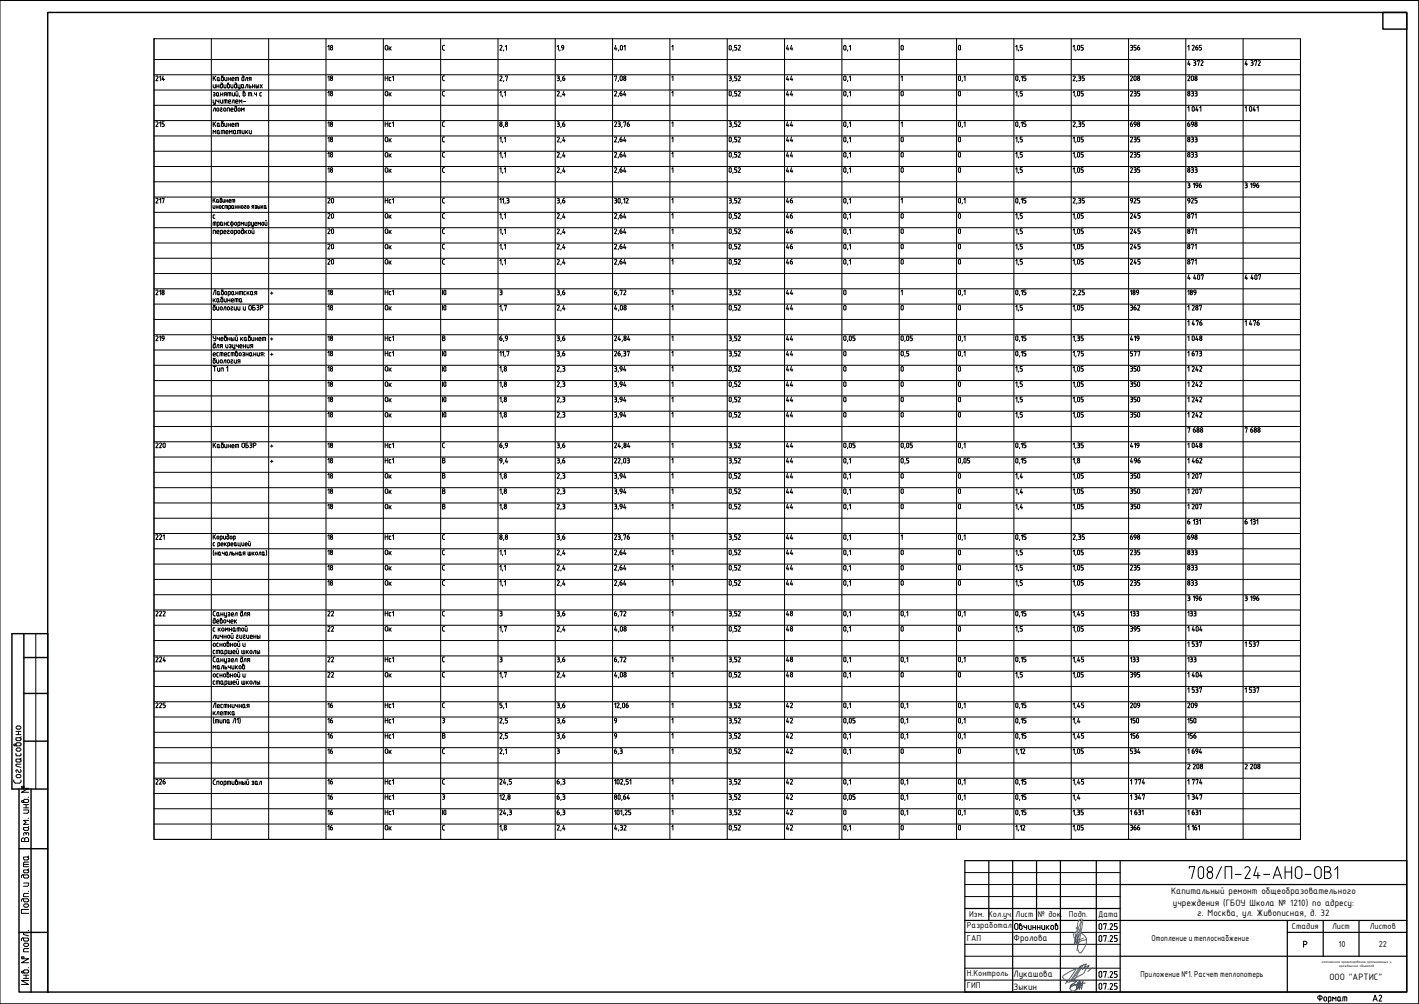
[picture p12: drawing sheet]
<svg xmlns="http://www.w3.org/2000/svg" width="594mm" height="420mm" viewBox="0 0 594 420" stroke-linecap="round" stroke-linejoin="round" font-family="sans-serif">
<defs><g id="words">
<text font-size="8.8" x="496.7" y="369">708/П-24-АНО-ОВ1</text>
<g font-size="5.7">
<text x="232.1" y="35.3">3,6</text>
<text x="232.1" y="54.7">3,6</text>
<text x="232.1" y="86.8">3,6</text>
<text x="232.1" y="124.9">3,6</text>
<text x="232.1" y="144.3">3,6</text>
<text x="232.1" y="150.6">3,6</text>
<text x="232.1" y="189.1">3,6</text>
<text x="207.1" y="195.4">9,4</text>
<text x="232.1" y="195.4">3,6</text>
<text x="232.1" y="227.5">3,6</text>
<text x="232.1" y="259.3">3,6</text>
<text x="232.1" y="278.7">3,6</text>
<text x="232.1" y="297.7">3,6</text>
<text x="183.4" y="304.1">З</text>
<text x="232.1" y="304.1">3,6</text>
<text x="232.1" y="310.4">3,6</text>
<text x="183.4" y="336.2">З</text>
</g>
<g font-size="5.3">
<text x="160.2" y="22.2">Ок</text>
<text x="328.1" y="22.2">44</text>
<text x="472" y="22.2">356</text>
<text x="63.9" y="34.9">214</text>
<text x="472" y="34.9">208</text>
<text x="496" y="34.9">208</text>
<text x="328.1" y="54.3">44</text>
<text x="472" y="54.3">698</text>
<text x="496" y="54.3">698</text>
<text x="160.2" y="60.7">Ок</text>
<text x="328.1" y="60.7">44</text>
<text x="472" y="60.7">235</text>
<text x="496" y="60.7">833</text>
<text x="160.2" y="67">Ок</text>
<text x="328.1" y="67">44</text>
<text x="472" y="67">235</text>
<text x="496" y="67">833</text>
<text x="160.2" y="73.4">Ок</text>
<text x="328.1" y="73.4">44</text>
<text x="472" y="73.4">235</text>
<text x="496" y="73.4">833</text>
<text x="135.8" y="99.1">20</text>
<text x="160.2" y="99.1">Ок</text>
<text x="328.1" y="99.1">46</text>
<text x="472" y="99.1">245</text>
<text x="135.8" y="105.5">20</text>
<text x="160.2" y="105.5">Ок</text>
<text x="328.1" y="105.5">46</text>
<text x="472" y="105.5">245</text>
<text x="135.8" y="111.8">20</text>
<text x="160.2" y="111.8">Ок</text>
<text x="328.1" y="111.8">46</text>
<text x="472" y="111.8">245</text>
<text x="328.1" y="143.9">44</text>
<text x="328.1" y="150.3">44</text>
<text x="472" y="150.3">577</text>
<text x="160.2" y="156.6">Ок</text>
<text x="328.1" y="156.6">44</text>
<text x="472" y="156.6">350</text>
<text x="160.2" y="163">Ок</text>
<text x="328.1" y="163">44</text>
<text x="472" y="163">350</text>
<text x="160.2" y="169.3">Ок</text>
<text x="328.1" y="169.3">44</text>
<text x="472" y="169.3">350</text>
<text x="63.9" y="188.7">220</text>
<text x="328.1" y="188.7">44</text>
<text x="328.1" y="195.1">44</text>
<text x="472" y="195.1">496</text>
<text x="160.2" y="201.4">Ок</text>
<text x="328.1" y="201.4">44</text>
<text x="472" y="201.4">350</text>
<text x="160.2" y="207.8">Ок</text>
<text x="328.1" y="207.8">44</text>
<text x="472" y="207.8">350</text>
<text x="472" y="214.1">350</text>
<text x="160.2" y="233.5">Ок</text>
<text x="328.1" y="233.5">44</text>
<text x="472" y="233.5">235</text>
<text x="496" y="233.5">833</text>
<text x="160.2" y="239.9">Ок</text>
<text x="328.1" y="239.9">44</text>
<text x="472" y="239.9">235</text>
<text x="496" y="239.9">833</text>
<text x="160.2" y="246.2">Ок</text>
<text x="328.1" y="246.2">44</text>
<text x="472" y="246.2">235</text>
<text x="496" y="246.2">833</text>
<text x="63.9" y="258.9">222</text>
<text x="135.8" y="258.9">22</text>
<text x="328.1" y="258.9">48</text>
<text x="63.9" y="278.3">224</text>
<text x="135.8" y="278.3">22</text>
<text x="328.1" y="278.3">48</text>
<text x="135.8" y="284.7">22</text>
<text x="160.2" y="284.7">Ок</text>
<text x="328.1" y="284.7">48</text>
<text x="472" y="284.7">395</text>
<text x="63.9" y="297.4">225</text>
<text x="136.2" y="297.4">16</text>
<text x="328.1" y="297.4">42</text>
<text x="472" y="297.4">209</text>
<text x="496" y="297.4">209</text>
<text x="136.2" y="303.7">16</text>
<text x="328.1" y="303.7">42</text>
<text x="136.2" y="310.1">16</text>
<text x="328.1" y="310.1">42</text>
<text x="472" y="310.1">156</text>
<text x="496" y="310.1">156</text>
<text x="63.9" y="329.5">226</text>
<text x="136.2" y="329.5">16</text>
<text x="328.1" y="329.5">42</text>
<text x="136.2" y="335.8">16</text>
<text x="328.1" y="335.8">42</text>
<text x="136.2" y="342.2">16</text>
<text x="328.1" y="342.2">42</text>
<text x="136.2" y="348.5">16</text>
<text x="160.2" y="348.5">Ок</text>
<text x="328.1" y="348.5">42</text>
<text x="472" y="348.5">366</text>
</g>
<g font-size="4.9">
<text x="140.1" y="22.2" transform="rotate(-90 140.1 22.2)">18</text>
<text x="140.1" y="34.9" transform="rotate(-90 140.1 34.9)">18</text>
<text x="160.2" y="34.9">Нс1</text>
<text x="328.1" y="34.9">44</text>
<text x="136.2" y="41.3">18</text>
<text x="160.2" y="41.3">Ок</text>
<text x="328.1" y="41.3">44</text>
<text x="472" y="41.3">235</text>
<text x="496" y="41.3">833</text>
<text x="87.8" y="44.8">учителем-</text>
<text x="140.1" y="54.3" transform="rotate(-90 140.1 54.3)">18</text>
<text x="140.1" y="60.7" transform="rotate(-90 140.1 60.7)">18</text>
<text x="140.1" y="67" transform="rotate(-90 140.1 67)">18</text>
<text x="140.1" y="73.4" transform="rotate(-90 140.1 73.4)">18</text>
<text x="63.9" y="86.1">217</text>
<text x="135.8" y="86.1">20</text>
<text x="160.2" y="86.1">Нс1</text>
<text x="328.1" y="86.1">46</text>
<text x="471" y="86.1">925</text>
<text x="494.9" y="86.1">925</text>
<text x="135.8" y="92.4">20</text>
<text x="160.2" y="92.4">Ок</text>
<text x="328.1" y="92.4">46</text>
<text x="472" y="92.4">245</text>
<text x="496" y="92.4">871</text>
<text x="140.1" y="124.5" transform="rotate(-90 140.1 124.5)">18</text>
<text x="160.2" y="124.5">Нс1</text>
<text x="328.1" y="124.5">44</text>
<text x="472" y="124.5">189</text>
<text x="496" y="124.5">189</text>
<text x="136.2" y="130.9">18</text>
<text x="160.2" y="130.9">Ок</text>
<text x="328.1" y="130.9">44</text>
<text x="472" y="130.9">362</text>
<text x="140.1" y="143.9" transform="rotate(-90 140.1 143.9)">18</text>
<text x="140.1" y="150.3" transform="rotate(-90 140.1 150.3)">18</text>
<text x="140.1" y="156.6" transform="rotate(-90 140.1 156.6)">18</text>
<text x="140.1" y="163" transform="rotate(-90 140.1 163)">18</text>
<text x="140.1" y="169.3" transform="rotate(-90 140.1 169.3)">18</text>
<text x="136.2" y="175.7">18</text>
<text x="160.2" y="175.7">Ок</text>
<text x="328.1" y="175.7">44</text>
<text x="472" y="175.7">350</text>
<text x="140.1" y="188.7" transform="rotate(-90 140.1 188.7)">18</text>
<text x="140.1" y="195.1" transform="rotate(-90 140.1 195.1)">18</text>
<text x="140.1" y="201.4" transform="rotate(-90 140.1 201.4)">18</text>
<text x="140.1" y="207.8" transform="rotate(-90 140.1 207.8)">18</text>
<text x="140.1" y="214.1" transform="rotate(-90 140.1 214.1)">18</text>
<text x="160.2" y="214.1">Ок</text>
<text x="328.1" y="214.1">44</text>
<text x="63.9" y="226.8">221</text>
<text x="136.2" y="226.8">18</text>
<text x="160.2" y="226.8">Нс1</text>
<text x="328.1" y="226.8">44</text>
<text x="472" y="226.8">698</text>
<text x="496" y="226.8">698</text>
<text x="140.1" y="233.5" transform="rotate(-90 140.1 233.5)">18</text>
<text x="140.1" y="239.9" transform="rotate(-90 140.1 239.9)">18</text>
<text x="140.1" y="246.2" transform="rotate(-90 140.1 246.2)">18</text>
<text x="160.2" y="258.9">Нс1</text>
<text x="135.8" y="265.3">22</text>
<text x="160.2" y="265.3">Ок</text>
<text x="328.1" y="265.3">48</text>
<text x="472" y="265.3">395</text>
<text x="87.8" y="300.6">клетка</text>
<text x="160.2" y="310.1">Нс1</text>
<text x="255.1" y="310.1">9</text>
<text x="136.2" y="316.4">16</text>
<text x="160.2" y="316.4">Ок</text>
<text x="328.1" y="316.4">42</text>
<text x="472" y="316.4">534</text>
</g>
<g font-size="4.4">
<text x="87.8" y="57.1">математики</text>
<text x="87.8" y="85.7">Кабинет</text>
</g>
<g font-size="4.2">
<text x="490.3" y="374.3">Капитальный ремонт общеобразовательного</text>
<text x="491" y="379">учреждения (ГБОУ Школа № 1210) по адресу:</text>
<text x="501.3" y="383.5">г. Москва, ул. Живописная, д. 32</text>
<text x="424.3" y="394">Фролова</text>
<text x="424.3" y="408.9">Лукашова</text>
<text x="556.6" y="410">ООО &quot;АРТИС&quot;</text>
<text x="424.3" y="414.4">Зыкин</text>
</g>
<g font-size="3.9">
<text x="405.8" y="383.9">Изм. Кол.уч.</text>
<text x="425.2" y="383.9">Лист</text>
<text x="434.4" y="383.9">№ док.</text>
<text x="447.5" y="383.9">Подп.</text>
<text x="459.7" y="383.9">Дата</text>
<text x="404.8" y="388.5">Разработал</text>
<text x="540.9" y="388.9">Стадия</text>
<text x="557.7" y="388.9">Лист</text>
<text x="573.4" y="388.9">Листов</text>
<text x="404.8" y="393.7">ГАП</text>
<text x="560.4" y="396.4">10</text>
<text x="577.2" y="396.4">22</text>
<text x="404.8" y="413.6">ГИП</text>
<text x="404.8" y="408.6">Н.Контроль</text>
</g>
<g font-size="3.5">
<text x="482" y="393.7">Отопление и теплоснабжение</text>
<text x="477.5" y="408.8">Приложение №1. Расчет теплопотерь</text>
</g>
<g font-size="1.6">
<text x="553.4" y="403">комплексное проектирование промышленных и</text>
<text x="560.7" y="404.7">гражданских объектов</text>
</g>
</g></defs>
<g fill="none" stroke="#000" stroke-width=".42">
<path d="M64.5 16.2h479.9v335.1h-479.9zM64.5 16.2v335.1h479.9v-335.1M88.5 16.2v335.1M112.5 16.2v335.1M136.5 16.2v335.1M160.5 16.2v335.1M184.5 16.2v335.1M186.1 19h-.6l-.2 .5v1l.5 .5M208.5 16.2v335.1M209.3 19.2l.6-.2 .2 .6M210.1 19.6l-.8 1.4h.8M211.5 19.5l.5-.5v2"/>
<path d="M232.5 16.2v335.1M233.3 19.5l.5-.5v2M235.1 19.4l.5-.4 .4 .4M235.1 19.4l.2 .6 .7 .1M236 19.4v.7M256.5 16.2v335.1M257.8 19l-.5 1.5h1M257.9 20v1M259.7 19.4l.1 1.3 .4 .3 .3-.3 .1-1.3M259.7 19.4l.5-.4 .4 .4M261.2 19.5l.5-.5v2M280.5 16.2v335.1"/>
<path d="M281.3 19.5l.4-.5v2M304.5 16.2v335.1M305.3 19.4v1.3l.4 .3 .4-.3 .1-1.3M305.3 19.4l.4-.4 .5 .4M308.4 19h-.8v.9h.7l.1 .7M309 19.2l.7-.2 .2 .6M309.9 19.6l-.9 1.4h1M328.5 16.2v335.1M352.5 16.2v335.1M353.2 19.4l.1 1.3 .4 .3 .4-.3 .1-1.3M353.3 19.4l.4-.4 .5 .4M355.6 19.5l.5-.5v2"/>
<path d="M376.5 16.2v335.1M377.2 19.4v1.1M377.3 19.4l.4-.4 .5 .4M378.2 19.4l-.1 1.3-.6 .2-.2-.4M400.5 16.2v335.1M401.2 19.4l.1 1.3 .4 .3 .5-.5-.1-1.1M401.3 19.4l.4-.4 .5 .4M424.5 16.2v335.1M425.2 19.5l.5-.5v2M428 19h-.9v.9h.8l.1 .3M448.5 16.2v335.1M449.2 19.5l.5-.5v2"/>
<path d="M451.1 19.4l.1 1.3 .3 .3 .4-.3 .1-1.3M451.1 19.4l.4-.4 .5 .4M453.2 19.9l.3 .1v.6M453.5 19h-.9v.9h.5M472.5 16.2v335.1M496.4 16.2v335.1M497.2 19.5l.6-.5v2M499.1 19.2l.6-.2 .3 .6M500 19.6l-.9 1.4h.9M500.6 19.9l.3 1h.4l.2-.4M500.6 19.9h.7l.2 .3M501.3 19l-.7 .9"/>
<path d="M503 19h-.9v.9h.7l.2 .7M520.4 16.2v335.1M64.5 24.9h479.9M64.5 31.3h479.9M64.5 37.7h479.9M89.2 35.4l.1 1.1 .9 .3v-1.4M89.2 31.8v2M89.3 38.8a.4 .4 0 0 1 .6 0 .4 .4 0 0 1-.2 .7M89.7 32.6l.6 1.2M90.3 31.8l-1.1 1.2M90.6 39.9l.1-1 .3-.2 .4 .1v1.1M90.8 36.1h.9"/>
<path d="M90.8 35.4v1.4M91.7 35.4v1.4M91.7 33.5v-1.1h-.6l-.1 1.2 .4 .2 .4-.3 .3 .3M92.2 36.5l.3 .3 .6-.3M92.4 38.8v1.4M92.4 34.8l.7 .3M93.1 35.4l-.8 .1-.1 1M93.1 35.1v1.4M93.3 38.8v1.4M93.5 32.7v.8M93.6 31.8h-.9l.6 .6M93.6 32.7l-.8-.3-.1 1.1 .5 .3 .4-.3"/>
<path d="M93.7 35.4l.1 1.1 .8 .3v-1.4M94.1 32.4v1.1l.4 .2M94.2 39.5l-.3-.6 .8-.1v1.4M95 32.4v1.4h-.6M95.2 36.5l.3 .3M95.5 35.4l.6 .1v1M95.5 35.3l-.3 .4M95.5 33.1h.9M95.5 32.4v1.4M95.6 35.2l-.3 .2M95.6 35.2v-.4h-.3l-.1 1.7M96 38.8v1.4"/>
<path d="M96.1 36.5l-.6 .3M96.4 32.4v1.4M96.6 35.4v1M96.6 39.1v1.1M96.7 36.3l.4 .4M96.7 39.1l-.3-.4-1.1 .1v1.4M97.1 33.1h.9l-.1-.5-.4-.3-.4 .3v.9M97.1 33.5l.2 .2M97.2 38.8v1M97.3 33.8h.7M97.5 35.4v1.4h-.4M98.2 36.5l.3 .3 .6-.3"/>
<path d="M98.2 38.8v1.4h-.5M98.3 34.8l.7 .1v1.6M98.7 38.8v1M98.8 38.2h.6M99 35.4l-.8 .1v1M99.2 32.4v1.4M99.6 32.4h-1v1.4M99.6 32.3l.3 .4M99.6 36.5l.9 .3M99.6 38.8v1.4h-.5M99.6 35.4v1.1M99.7 37.3h.5"/>
<path d="M99.9 32.7v1.1M100.5 35.4v1.6M100.5 36.9l-.3 .4M101.1 36.5v-1l.3-.2 .5 .1v1.1M101.1 36.5l.3 .3 .5-.3 .3 .3M101.4 31.8h.4M101.6 32.4h.5M101.6 32.3l-.3 .4v.8l.3 .3M101.8 39.1l.3-.4 .6 .4M101.8 38.4v1.5M101.8 31.8l.4 .3M102 38.1l.3 .4-.4 .3"/>
<path d="M102 38.2l-.2 .2M102.1 32.1v1.5l-.5 .2M102.6 39.1v.8M102.7 33.8l.4-1.4h.5v1.4M102.8 36.8l.4-1.4h.5v1.4M104.3 35.4v1.4l.8-.2-.3-.6M104.3 36.1h.5M104.5 33.1h.6M104.5 33.1l-.3-.6 .9-.1v1.4M104.6 33.1l-.4 .7M104.6 38.8v1.4M105.7 36.1h.9"/>
<path d="M105.7 35.4v1.4M106.5 38.8l.3 .7M106.6 35.4v1.4M106.8 39.5h.6M107.2 35.4v1.4l.7-.2-.3-.6M107.2 36.1h.4M107.4 38.8v1.4M108.3 35.4v1.4M108.9 35.4l.9 1.4M109.1 38.8h.4M109.1 38.7l-.3 .4v.8l.3 .3M109.8 35.4l-.9 1.4"/>
<path d="M185.3 38.7l.1 1.2 .4 .2M185.8 33.8h.3M185.8 31.8h.3M185.8 21h.3M185.8 31.8l-.4 .2-.1 1.3 .5 .4M186.1 38.2l-.6 .1-.2 .4M209.3 38.7l.5-.5v2M209.3 32l.6-.2 .2 .6M210.1 32.4l-.8 1.4h.8M210.9 20.9l-.2 .5M210.9 33.7l-.2 .5M211.1 38.7l.5-.5v2"/>
<path d="M211.6 32.1v-.3h.9l-.5 2M233.3 38.4l.4-.3 .5 .5-.9 1.6h.8M234.5 20.9l-.2 .5M236 20.1l-.7 .9M236.1 38.2l-.6 1.5h1.1M236.3 39.2v1M257.3 38.4l.4-.3 .5 .5-.9 1.6h.8M257.3 32.1v-.3h.9l-.5 2M259 33.7l-.2 .5M259.1 20.9l-.2 .5M259.5 39.1l.3 1h.5l.2-.4M259.5 39.1h.8l.2 .3"/>
<path d="M259.6 32.2v1.1M259.6 32.2l.5-.4 .4 .4v1.3l-.6 .2-.3-.4M260.3 38.2l-.7 .9M260.4 39.4v.3M261.1 33.1l.5-.4 .4 .4M261.1 33.1a.46 .46 0 0 0 .5 .6 .46 .46 0 0 0 .4-.6M261.5 38.2l-.4 1.5h1M261.7 39.2v1M281.3 32.3l.4-.5v2M281.3 38.7l.4-.5v2M305.3 33.8h.4M305.3 31.8h.4"/>
<path d="M305.3 38.4l.4-.3 .4 .3-.2 1.7-.6-.2zM305.4 32.7l.8 .1-.1 .7-.3 .2M305.7 31.8l.5 .4-.5 .4M307 20.9l-.3 .5M307 33.7l-.3 .5M307.6 33.8h.5M307.6 21h.5M308.4 31.8h-.8v.9l.8 .1v.7l-.3 .2M308.4 39.4l-.1 .7-.7 .1M308.4 38.2h-.8v.9h.7l.2 .3M308.5 20.6l-.4 .4M309 32l.4-.2 .6 .4-1 1.6h1"/>
<path d="M309 38.4l.4-.3 .6 .5-1 1.6h1M353.3 32l.4-.2 .4 .2-.2 1.7-.6-.2zM353.3 38.4l.4-.3 .4 .3-.2 1.7-.6-.2zM355 20.9l-.2 .5M355 33.7l-.2 .5M355.6 32.3l.5-.5v2M355.6 38.7l.5-.5v2M377.2 32.3l.5-.5v2M377.2 38.6v1.1M377.3 38.6l.4-.5 .5 .5-.1 1.3-.6 .2-.2-.4M401.3 32l.4-.2 .4 .2-.2 1.7-.6-.2zM401.3 38.4l.4-.3 .4 .3-.2 1.7-.6-.2z"/>
<path d="M402.9 33.7l-.1 .5M403.6 32.3l.4-.5v2M425.2 38.7l.5-.5v2M426.1 32.2v1.1M426.2 32.2l-.5-.4-.5 .4 .1 1.3 .6 .2 .3-.4M426.5 20.9l-.2 .5M426.9 33.7l-.1 .5M427.1 21h.5M427.5 32.3l.5-.5v2M428 38.2h-.9v.9h.8l.1 .3M428 20.2v.4M428 39.4v.4"/>
<path d="M428 20.6l-.4 .4M428 39.8l-.2 .3-.7 .1M428.6 33.8h.5M429.5 31.8h-.9v.9l.9 .1v.7l-.4 .2M449.2 38.7l.5-.5v2M449.3 32l.6-.2 .2 .6M450.1 32.4l-.9 1.4h.9M450.5 20.9l-.2 .5M450.9 33.7l-.2 .5M451.2 38.4l.3-.3 .4 .3-.1 1.7-.6-.2zM451.5 33.8h.5M451.5 31.8h.5"/>
<path d="M451.7 32.7l.8 .1-.1 .7-.3 .2M452 31.8l.5 .4-.5 .4M452.6 21h.5M453.1 33.8h.5M453.2 39l.3 .4M453.5 39.4l-.2 .7-.7 .1M453.5 38.2h-.9v.9h.5M453.5 20.6l-.4 .4M453.9 31.8h-.8v.9l.8 .1v.7l-.3 .2M497.8 25.4l-.6 1.5h1.1M497.9 26.4v1M499.7 25.4h.4"/>
<path d="M499.7 27.4h.5M499.9 26.3h.6l.1 .7M500.1 25.4l.5 .4-.5 .4M500.6 26.9l-.4 .4M501.2 25.7v-.3h1l-.6 2M501.5 20.2v.3M502.1 21h.5M502.8 25.6l.4-.2 .5 .4-.9 1.6h.8M503 20.6l-.4 .4M521.8 25.4l-.5 1.5h1M521.9 26.4v1M523.7 25.4l.8 .2v.4l-.3 .2"/>
<path d="M523.7 27.4h.5M523.9 26.3h.4M524.3 26.2l.3 .4M524.6 26.9l-.4 .4M524.6 26.6v.4M525.2 25.7v-.3h1l-.5 2M526.7 25.6l.4-.2 .5 .4-.8 1.6h.8M64.5 44.1h479.9M64.5 50.5h479.9M64.5 56.9h479.9M65.3 51.2l.3-.3 .6 .5-1 1.6h1M66.8 51.5l.5-.5v2"/>
<path d="M68.7 51h-.9v.9h.8l.1 .3M68.7 52.2v.4M68.7 52.6l-.1 .3-.8 .1M89.2 46.6l.5-1.4h.5v1.4M89.2 51v2M89.7 51.8l.6 1.2M90.3 51l-1.1 1.2M90.8 46.1l.4 .5 .5-.5M91.3 51.6h.4v1.1M91.3 51.5l-.3 .2v1M92.4 45.9a.43 .43 0 0 0 .1 .7 .43 .43 0 0 0 .6-.2M93 51.6h.2"/>
<path d="M93 51.5l-.3 .2v1M93.2 51.5l.4 .3M93.5 51.9v.8M93.6 51h-.9l.6 .6M93.7 46.1l.4 .5 .5-.5M94.1 51.6v1M95 51.6v1.4h-.6M95.5 51.6v1.4M95.8 45.2h-.6v1.4M96.1 45.5v1.1M96.4 51.6v1.4M96.7 46.3l.8 .3"/>
<path d="M98 52.3l-.3-.7h-.4l-.2 1.1M98.2 46.2l.3 .4 .6-.4M99.2 51.6v1.4M99.6 51.6h-1v1.4M99.6 51.5l.3 .3M99.7 46.1l.4 .5 .4-.5M99.9 51.9v1.1M101.1 46.6v-1.4l.5 .7 .6-.7v1.4M104 40.2v-1.4l1-.1 .3 .4v1.1M105.9 40.1v.1M109.1 40.2h.4M161.2 51.9h1.1"/>
<path d="M161.2 51v2M162.3 51v2M163.2 51.6h.5M163.3 51.5l-.3 .2-.1 1 .8 .3M164.3 51.5l.5-.5v2M185.3 52.5l.2 .4 .6 .1M185.3 58.9l.2 .4 .6 .1M185.8 40.2h.3M186.1 51l-.7 .2-.1 1.3M186.1 57.4l-.7 .2-.1 1.3M209.3 57.9l.5-.5v2M209.3 52.3v.2"/>
<path d="M209.3 52.3l.1-.2a.46 .46 0 0 1 .7-.1 .46 .46 0 0 1-.1 .7 .46 .46 0 0 1-.7-.2M210.5 40.1l-.2 .5M210.5 59.3l-.2 .5M210.9 52.9l-.2 .5M211.1 57.9l.5-.5v2M211.5 52.3v.2M211.6 52.3a.46 .46 0 0 1 .7-.3 .46 .46 0 0 1 0 .8 .46 .46 0 0 1-.7-.3M233.3 57.6l.6-.2 .3 .6M234.1 58l-.8 1.4h.8M234.9 40.1l-.2 .5M234.9 59.3l-.2 .5M236.1 57.4l-.6 1.5h1.1"/>
<path d="M236.3 58.4v1M257.3 51.2l.4-.3 .5 .5-.9 1.6h.8M257.3 57.6l.6-.2 .3 .6M258.1 58l-.8 1.4h.8M258.7 51l.9 .2v.4l-.4 .3M259 51.9l.6 .1v.8l-.9 .2M259 40.1l-.3 .5M259 59.3l-.3 .5M259.5 58.3l.3 1h.5l.2-.4M259.5 58.3h.8l.2 .3M260.3 57.4l-.7 .9M260.4 58.6v.3"/>
<path d="M260.4 52.9l-.1 .5M261.1 51.3v-.3h.9l-.5 2M261.5 57.4l-.4 1.5h1M261.7 58.4v1M262.6 51.9l.3 1h.4l.2-.4M262.6 51.9h.7l.2 .3M263.3 51l-.7 .9M263.5 52.2v.3M281.3 51.5l.4-.5v2M281.3 57.9l.4-.5v2M305.3 51l.8 .2v.4l-.4 .3M305.3 57.8v1.3l.4 .3 .4-.3 .1-1.3"/>
<path d="M305.3 57.8l.4-.4 .5 .4M305.4 51.9l.8 .1v.6l-.2 .3-.7 .1M307 40.1l-.3 .5M307 52.9l-.3 .5M307 59.3l-.3 .5M308.4 51h-.8v.9h.7l.2 .7-.2 .3-.7 .1M308.4 57.4h-.8v.9h.7l.2 .6-.2 .4-.7 .1M309 51.2l.4-.3 .6 .5-1 1.6h1M309 57.6l.7-.2 .2 .6M309.9 58l-.9 1.4h1M353.2 57.8l.1 1.3 .4 .3 .4-.3 .1-1.3M353.3 57.8l.4-.4 .5 .4"/>
<path d="M353.3 51.2l.4-.2 .4 .2-.2 1.7-.6-.2zM355 40.1l-.2 .5M355 52.9l-.2 .5M355 59.3l-.2 .5M355.6 51.5l.5-.5v2M355.6 57.9l.5-.5v2M377.2 51.5l.5-.5v2M377.2 57.8v1.1M377.3 57.8l.4-.4 .5 .4M378.2 57.8l-.1 1.3-.6 .2-.2-.4M401.2 57.8l.1 1.3 .4 .3 .5-.5-.1-1.1M401.3 57.8l.4-.4 .5 .4"/>
<path d="M401.3 51.2l.4-.2 .4 .2-.2 1.7-.6-.2zM402.9 52.9l-.1 .5M403.6 51.5l.4-.5v2M425.2 57.9l.5-.5v2M426.1 51.4v1.1M426.2 51.4l-.5-.4-.5 .4 .1 1.3 .6 .2 .3-.4M426.5 40.1l-.2 .5M426.5 59.3l-.2 .5M426.9 52.9l-.1 .5M427.5 51.5l.5-.5v2M428 57.4h-.9v.9h.8l.1 .3M428 58.6v.4"/>
<path d="M428 58.9l-.2 .4-.7 .1M429.5 51h-.9v.9h.7l.2 .3-.2 .7-.7 .1M449.2 57.9l.5-.5v2M449.3 51.2l.6-.2 .2 .6M450.1 51.6l-.9 1.4h.9M450.5 40.1l-.2 .5M450.5 59.3l-.2 .5M450.9 52.9l-.2 .5M451.1 57.8l.1 1.3 .3 .3 .4-.3 .1-1.3M451.1 57.8l.4-.4 .5 .4M451.5 51h.5M451.7 51.9h.6l.2 .7-.2 .3-.8 .1"/>
<path d="M452 51l.5 .4-.5 .5M453.1 53h.5M453.2 58.3l.3 .1v.8l-.9 .2M453.5 57.4h-.9v.9h.5M453.9 51h-.8v.9l.8 .1v.8l-.3 .2M497.2 45.1l.6-.5v2M499.2 44.8l.4-.2 .3 .2-.1 1.7-.6-.2zM501.1 44.6l-.5 1.5h1M501.3 45.6v1M502.2 45.1l.6-.5v2M521.3 45.1l.5-.5v2M523.2 44.8l.4-.2 .3 .2-.1 1.7-.6-.2z"/>
<path d="M525.1 44.6l-.5 1.5h1.1M525.3 45.6v1M526.2 45.1l.6-.5v2M64.5 63.3h479.9M64.5 69.7h479.9M64.5 76.1h479.9M185.3 65.3l.5 .4M185.8 65.8h.3M185.8 63.8h.3M185.8 72.2h.3M185.8 63.8l-.4 .2-.1 1.3M186.1 70.2l-.6 .1-.2 .4v1l.5 .4"/>
<path d="M209.3 64.3l.5-.5v2M209.3 70.7l.5-.5v2M210.5 65.7l-.2 .5M210.5 72.1l-.2 .5M211.1 64.3l.5-.5v2M211.1 70.7l.5-.5v2M233.3 64l.4-.2 .5 .4-.9 1.6h.8M233.3 70.4l.4-.3 .5 .5-.9 1.6h.8M234.9 65.7l-.2 .5M234.9 72.1l-.2 .5M236.1 63.8l-.6 1.5h1.1M236.1 70.2l-.6 1.5h1.1"/>
<path d="M236.3 64.8v1M236.3 71.2v1M257.3 64l.4-.2 .5 .4-.9 1.6h.8M257.3 70.4l.4-.3 .5 .5-.9 1.6h.8M259 65.7l-.3 .5M259 72.1l-.3 .5M259.5 64.7l.3 1h.5l.2-.4M259.5 64.7h.8l.2 .3M259.5 71.1l.3 1h.5l.2-.4M259.5 71.1h.8l.2 .3M260.3 63.7l-.7 .9M260.3 70.1l-.7 .9"/>
<path d="M260.4 65v.3M260.4 71.4v.3M261.5 63.8l-.4 1.5h1M261.5 70.2l-.4 1.5h1M261.7 64.8v1M261.7 71.2v1M281.3 64.3l.4-.5v2M281.3 70.7l.4-.5v2M305.3 64.2v1.3l.4 .2 .4-.2 .1-1.3M305.3 64.2l.4-.4 .5 .4M305.3 70.6v1.3l.4 .2 .4-.2 .1-1.3M305.3 70.6l.4-.5 .5 .5"/>
<path d="M307 65.7l-.3 .5M307 72.1l-.3 .5M307.6 65.8h.5M307.6 72.2h.5M308.4 63.8h-.8v.9l.8 .1v.7l-.3 .2M308.4 70.2h-.8v.9h.7l.1 .7M308.5 71.7l-.4 .4M309 64l.4-.2 .6 .4-1 1.6h1M309 70.4l.4-.3 .6 .5-1 1.6h1M353.2 64.2l.1 1.3 .4 .2 .4-.2 .1-1.3M353.2 70.6l.1 1.3 .4 .2 .4-.2 .1-1.3M353.3 64.2l.4-.4 .5 .4"/>
<path d="M353.3 70.6l.4-.5 .5 .5M355 65.7l-.2 .5M355 72.1l-.2 .5M355.6 64.3l.5-.5v2M355.6 70.7l.5-.5v2M377.2 64.2v1.1M377.2 70.6v1.1M377.3 64.2l.4-.4 .5 .4M377.3 70.6l.4-.5 .5 .5M378.2 64.2l-.1 1.3-.6 .2-.2-.4M378.2 70.6l-.1 1.3-.6 .2-.2-.4M401.2 64.2l.1 1.3 .4 .2 .5-.4-.1-1.1"/>
<path d="M401.2 70.6l.1 1.3 .4 .2 .5-.4-.1-1.1M401.3 64.2l.4-.4 .5 .4M401.3 70.6l.4-.5 .5 .5M425.2 64.3l.5-.5v2M425.2 70.7l.5-.5v2M426.5 65.7l-.2 .5M426.5 72.1l-.2 .5M427.1 65.8h.5M427.1 72.2h.5M428 63.8h-.9v.9h.8l.1 .3M428 70.2h-.9v.9h.8l.1 .3M428 65v.4"/>
<path d="M428 71.4v.4M428 65.3l-.4 .4M428 71.7l-.4 .4M449.2 64.3l.5-.5v2M449.2 70.7l.5-.5v2M450.5 65.7l-.2 .5M450.5 72.1l-.2 .5M451.1 64.2l.1 1.3 .3 .2 .4-.2 .1-1.3M451.1 64.2l.4-.4 .5 .4M451.1 70.6l.1 1.3 .3 .2 .4-.2 .1-1.3M451.1 70.6l.4-.5 .5 .5M452.6 65.8h.5"/>
<path d="M452.6 72.2h.5M453.2 64.6l.3 .7-.4 .4M453.2 71l.3 .2v.6M453.5 63.8h-.9v.9h.5M453.5 70.2h-.9v.9h.5M453.5 71.7l-.4 .4M497.2 76.6h.5M497.5 77.5l.7 .2M497.7 76.5l.4 .5-.4 .4M498.1 77.8v.4M498.2 78.2l-.2 .3-.8 .1M499.5 77.1l.5-.5v2"/>
<path d="M501.5 77.6l-.7 .9M501.5 77l-.2-.4h-.4l-.3 .9 .9 .2v-.7M502.1 77.5l.5-.1a.51 .51 0 0 1 .4 .8 .51 .51 0 0 1-.8 .1zM502.8 76.6l-.7 .9M521.3 76.6h.4M521.4 77.5l.7 .1v.8l-.8 .2M521.7 76.5l.4 .5-.4 .4M523.5 77.1l.5-.5v2M524.6 77l.4 .7M524.6 77l.3-.4h.4l.2 1.1M524.9 77.7h.6M525.5 77.6l-.7 .9"/>
<path d="M526.1 78.1l.2 .4a.54 .54 0 0 0 .7-.4 .54 .54 0 0 0-.4-.7l-.5 .1v.6M526.8 76.6l-.7 .9M64.5 82.5h479.9M64.5 88.9h479.9M64.5 95.3h479.9M89.2 94.4v-1.4l1-.1 .3 .3-.1 1.2M89.2 97.8v-1.4h.7l.3 .3v1.1M89.5 91.4h.5M89.5 90h.5M89.6 89.9l-.4 .3v.9l.4 .3M89.8 93v1.4M90.8 97.1h.9l-.1-.5-.4-.2-.4 .2v.9"/>
<path d="M90.8 97.5l.9 .3M91 94.4l.7-.2-.1-1.2h-.6v1.9M92.5 93h.5v1.3l-.6-.1zM93.1 96.7v.8M93.1 94l.3 .4M93.1 97.5l-.9 .3M93.1 96.7l-.1-.3h-.8v1.9M93.7 97.1h.9l-.2-.7-.6 .2-.1 .9 .9 .3M93.9 93.7h.8M93.9 93v1.4M94.7 93v1.4M95.2 96.5l.6-.1v.4"/>
<path d="M95.3 97.2a.43 .43 0 0 0 .1 .6 .43 .43 0 0 0 .6-.2M95.8 96.8l-.5 .4M95.9 93l-.6 .2v1l.6 .2M96.2 86h-.4v1.7M97 94.4h.2M97 94.3a.68 .68 0 0 1-.5-1 .68 .68 0 0 1 1.2 0 .68 .68 0 0 1-.5 1M97.1 92.6v2.3M97.5 96.8v.5M97.5 96.8l-.2-.4h-.4l-.3 .9 .5 .4 .4-.4M98.1 97.8h.5M98.3 93.4v.5M98.3 93.4l.4-.4 .4 .4"/>
<path d="M98.3 93.9l.4 .5 .4-.5M98.6 96.4h-.5v1.9M98.7 96.4l.3 .3-.1 .9-.2 .2M99.1 93.4v.5M99.6 94.4l.8-.2-.1-1.2h-.7v1.9M99.8 96.4h.4l.3 .4-.1 .7-.4 .2-.4-.4zM101 94.4v-1.4l.5 .7 .5-.7v1.4M101.2 95.8h.4M101.6 95.7l.3 .3v1.6l-.7 .1-.1-1.2 .8-.1M101.8 86.4v.5M101.8 86.4l-.6-.3-.2 .8 .4 .3 .4-.4M102.5 96.4v1.4"/>
<path d="M102.5 93l.1 1.2 .3 .2h.5v-1.4M102.7 86l.1 .4M102.7 86l-.4 .2M102.8 86.4l-.5 .6 .7 .1M102.8 97l.6 .8M103.4 96.4l-.9 .9M103.7 86.1l.6 .3-.1 .6-.3 .2-.4-.3zM104.2 96.4h.5l.2 .4-.1 .7-.3 .2-.5-.4zM104.7 93.3v.8M104.7 94l-.8 .4M104.7 93.2l-.1-.2h-.7v1.9M105.2 93l.4 1.4"/>
<path d="M105.5 96.4v1.1l.8 .3v-1.4M105.5 94.4h.6M105.6 95.8h.6M105.8 86.7l-.3 .5M106.1 93v1.6M106.1 94.6l-.8 .3M106.2 86.7l-.6-.1-.1-.4 .7-.2v1.2M106.6 93.4l.3 .9M106.7 93.4l.4-.4 .4 .4M106.8 86.1l.6 .1-.3 .5 .3 .2-.3 .3M106.8 87.1l.3 .1M106.8 94.4h.7"/>
<path d="M106.9 86.7h.2M107.5 93.4v.3h-.9M107.9 86v1.2l.6-.1-.1-.4h-.5M108 94.4v-1.4l.5 .7 .6-.7v1.4M108.8 86v1.2M109.3 86v1.2M109.6 86.6l.5 .6M109.6 93.4v.5M109.6 93.4l.4-.4 .4 .4M109.6 93.9l.4 .5 .4-.5M110.1 86l-.8 .8M110.4 93.4v.5"/>
<path d="M110.9 93l.1 1.2 .3 .2M111.1 92.4h.5M111.3 87l-.3 .2-.3-.1 .1-1 .5-.1v1l.3 .2M111.8 93v1.4h-.5M185.3 83.5l.1 1.2 .4 .2M185.3 89.9l.1 1.2 .7 .3M185.8 85h.3M186.1 83h-.6l-.2 .5M186.1 89.4h-.6l-.2 .5M186.1 95.8l-.7 .2-.1 1.3 .8 .5M209.3 83.5l.5-.5v2M209.3 89.9l.5-.5v2"/>
<path d="M209.3 96.3l.5-.5v2M210.3 83.5l.5-.5v2M210.5 91.3l-.2 .5M210.5 97.7l-.2 .5M211.1 89.9l.5-.5v2M211.1 96.3l.5-.5v2M211.5 84.9l-.1 .5M212.1 83l.9 .2v.4l-.4 .3M212.3 83.9l.8 .1v.6l-.2 .3-.8 .1M233.3 89.6l.4-.3 .5 .5-.9 1.6h.8M233.3 96l.4-.2 .5 .4-.9 1.6h.8M234.9 91.3l-.2 .5"/>
<path d="M234.9 97.7l-.2 .5M236.1 89.4l-.6 1.5h1.1M236.1 95.8l-.6 1.5h1.1M236.3 90.4v1M236.3 96.8v1M257.3 83l.8 .2v.4l-.4 .3M257.3 89.6l.4-.3 .5 .5-.9 1.6h.8M257.3 96l.4-.2 .5 .4-.9 1.6h.8M257.4 83.9l.8 .2M258.1 84.2v.4M258.2 84.6l-.2 .3-.7 .1M258.8 83.2l.4-.2 .4 .2-.1 1.7-.7-.2z"/>
<path d="M259 91.3l-.3 .5M259 97.7l-.3 .5M259.5 90.3l.3 1h.5l.2-.4M259.5 90.3h.8l.2 .3M260.1 96.7h-.6l.1 .8 .7 .2 .2-.4M260.1 96.6l.4 .4M260.3 89.4l-.7 .9M260.3 95.8l-.7 .8M260.4 90.6v.3M260.4 97v.3M260.4 84.9l-.1 .5M261.1 83.5l.4-.5v2"/>
<path d="M261.5 89.4l-.4 1.5h1M261.5 95.8l-.4 1.5h1M261.7 90.4v1M261.7 96.8v1M262.1 83.2l.6-.2 .3 .6M262.9 83.6l-.8 1.4h.9M281.3 83.5l.4-.5v2M281.3 89.9l.4-.5v2M281.3 96.3l.4-.5v2M305.3 83l.8 .2v.4l-.4 .3M305.3 89.6l.4-.2 .4 .2-.2 1.7-.6-.2zM305.3 96l.4-.2 .4 .2-.2 1.7-.6-.2z"/>
<path d="M305.4 83.9l.8 .1v.6l-.2 .3-.7 .1M307 84.9l-.3 .5M307 91.3l-.3 .5M307 97.7l-.3 .5M308.1 96.6l.3 .2v.7l-.8 .3M308.4 83h-.8v.9h.7l.2 .7-.2 .3-.7 .1M308.4 89.4h-.8v.9h.7l.2 .7-.2 .3-.7 .1M308.4 95.8h-.8v.9h.5M309 83.2l.4-.3 .6 .5-1 1.6h1M309 89.6l.4-.3 .6 .5-1 1.6h1M309 96l.4-.2 .6 .4-1 1.6h1M353.3 83.2l.4-.2 .4 .2-.2 1.7-.6-.2z"/>
<path d="M353.3 89.6l.4-.2 .4 .2-.2 1.7-.6-.2zM353.3 96l.4-.2 .4 .2-.2 1.7-.6-.2zM355 84.9l-.2 .5M355 91.3l-.2 .5M355 97.7l-.2 .5M355.6 83.5l.5-.5v2M355.6 89.9l.5-.5v2M355.6 96.3l.5-.5v2M377.2 83.5l.5-.5v2M377.2 89.8v1.1M377.2 96.2v1.1M377.3 89.8l.4-.4 .5 .4-.1 1.3-.6 .2-.2-.4"/>
<path d="M377.3 96.2l.4-.4 .5 .4-.1 1.3-.6 .2-.2-.4M401.3 83.2l.4-.2 .4 .2-.2 1.7-.6-.2zM401.3 89.6l.4-.2 .4 .2-.2 1.7-.6-.2zM401.3 96l.4-.2 .4 .2-.2 1.7-.6-.2zM402.9 84.9l-.1 .5M403.6 83.5l.4-.5v2M425.2 89.9l.5-.5v2M425.2 96.3l.5-.5v2M426.1 83.4v1.1M426.2 83.4l-.5-.4-.5 .4 .1 1.3 .6 .2 .3-.4M426.5 91.3l-.2 .5M426.5 97.7l-.2 .5"/>
<path d="M426.9 84.9l-.1 .5M427.5 83.5l.5-.5v2M427.7 96.6l.3 .4M428 89.4h-.9v.9h.8l.1 .3M428 95.8h-.9v.9h.6M428 90.6v.4M428 97v.4M428 91l-.2 .3-.7 .1M428 97.3l-.2 .4-.7 .1M429.5 83h-.9v.9h.7l.2 .3-.2 .7-.7 .1M449.2 89.9l.5-.5v2M449.2 96.3l.5-.5v2"/>
<path d="M449.3 83.2l.6-.2 .2 .6M450.1 83.6l-.9 1.4h.9M450.5 91.3l-.2 .5M450.5 97.7l-.2 .5M450.9 84.9l-.2 .5M451.2 89.6l.3-.2 .4 .2-.1 1.7-.6-.2zM451.2 96l.3-.2 .4 .2-.1 1.7-.6-.2zM451.5 83h.5M451.7 83.9h.6l.2 .7-.2 .3-.8 .1M452 83l.5 .4-.5 .5M453.1 85h.5M453.2 90.3l.3 .1v.8l-.9 .2"/>
<path d="M453.2 96.6l.3 .2v.7l-.9 .3M453.5 89.4h-.9v.9h.5M453.5 95.8h-.9v.9h.5M453.9 83h-.8v.9l.8 .1v.8l-.3 .2M498.8 96.1v-.3h.9l-.5 2M500.3 96.3l.5-.5v2M64.5 101.7h479.9M64.5 108.1h479.9M64.5 114.5h479.9M185.3 103.7l.2 .4 .6 .1M185.3 110l.2 .5 .6 .1M186.1 102.2l-.7 .2-.1 1.3"/>
<path d="M186.1 108.6l-.7 .2-.1 1.3M209.3 102.7l.5-.5v2M209.3 109.1l.5-.5v2M210.5 104.1l-.2 .5M210.5 110.5l-.2 .5M211.1 102.7l.5-.5v2M211.1 109.1l.5-.5v2M233.3 102.4l.4-.2 .5 .4-.9 1.6h.8M233.3 108.8l.6-.2 .3 .6M234.1 109.2l-.8 1.4h.8M234.9 104.1l-.2 .5M234.9 110.5l-.2 .5"/>
<path d="M236.1 102.2l-.6 1.5h1.1M236.1 108.6l-.6 1.5h1.1M236.3 103.2v1M236.3 109.6v1M257.3 102.4l.4-.2 .5 .4-.9 1.6h.8M257.3 108.8l.6-.2 .3 .6M258.1 109.2l-.8 1.4h.8M259 104.1l-.3 .5M259 110.5l-.3 .5M259.5 109.5l.3 1h.5l.2-.4M259.5 109.5h.8l.2 .3M260.1 103.1h-.6l.1 .8 .7 .2 .2-.4"/>
<path d="M260.1 103l.4 .4M260.3 102.1l-.7 .9M260.3 108.6l-.7 .9M260.4 103.4v.3M260.4 109.8v.3M261.5 102.2l-.4 1.5h1M261.5 108.6l-.4 1.5h1M261.7 103.2v1M261.7 109.6v1M281.3 102.7l.4-.5v2M281.3 109.1l.4-.5v2M305.3 102.4l.4-.2 .4 .2-.2 1.7-.6-.2z"/>
<path d="M305.3 108.8l.4-.3 .4 .3-.2 1.7-.6-.2zM307 104.1l-.3 .5M307 110.5l-.3 .5M308.1 103l.3 .2v.7l-.8 .3M308.4 102.2h-.8v.9h.5M308.4 108.6h-.8v.9h.7l.2 .7-.2 .3-.7 .1M309 102.4l.4-.2 .6 .4-1 1.6h1M309 108.8l.7-.2 .2 .6M309.9 109.2l-.9 1.4h1M353.3 102.4l.4-.2 .4 .2-.2 1.7-.6-.2zM353.3 108.8l.4-.3 .4 .3-.2 1.7-.6-.2zM355 104.1l-.2 .5"/>
<path d="M355 110.5l-.2 .5M355.6 102.7l.5-.5v2M355.6 109.1l.5-.5v2M377.2 102.6v1.1M377.2 109v1.1M377.3 102.6l.4-.4 .5 .4-.1 1.3-.6 .2-.2-.4M377.3 109l.4-.5 .5 .5-.1 1.3-.6 .2-.2-.4M401.3 102.4l.4-.2 .4 .2-.2 1.7-.6-.2zM401.3 108.8l.4-.3 .4 .3-.2 1.7-.6-.2zM425.2 102.7l.5-.5v2M425.2 109.1l.5-.5v2M426.5 104.1l-.2 .5"/>
<path d="M426.5 110.5l-.2 .5M427.7 103l.3 .4M428 102.2h-.9v.9h.6M428 108.6h-.9v.9h.8l.1 .3M428 103.4v.4M428 109.8v.4M428 103.7l-.2 .4-.7 .1M428 110.2l-.2 .3-.7 .1M449.2 102.7l.5-.5v2M449.2 109.1l.5-.5v2M450.5 104.1l-.2 .5M450.5 110.5l-.2 .5"/>
<path d="M451.2 102.4l.3-.2 .4 .2-.1 1.7-.6-.2zM451.2 108.8l.3-.3 .4 .3-.1 1.7-.6-.2zM453.2 103l.3 .2v.7l-.9 .3M453.2 109.4l.3 .2v.8l-.9 .2M453.5 102.2h-.9v.9h.5M453.5 108.6h-.9v.9h.5M497.8 115l-.6 1.5h1.1M497.9 116v1M498.8 102.5v-.3h.9l-.5 2M498.8 108.9v-.3h.9l-.5 2M500.2 115l-.5 1.5h1.1M500.3 102.7l.5-.5v2"/>
<path d="M500.3 109.1l.5-.5v2M500.4 116v1M501.4 115.2l.4-.2 .4 .2-.2 1.7-.6-.2zM502.9 115.3v-.3h.9l-.5 2M521.8 115l-.5 1.5h1M521.9 116v1M524.2 115l-.5 1.5h1M524.4 116v1M525.4 115.2l.4-.2 .4 .2-.2 1.7-.6-.2zM526.9 115.3v-.3h.9l-.5 2M64.5 120.9h479.9M64.5 127.3h479.9"/>
<path d="M64.5 133.7h479.9M65.3 121.6l.3-.3 .6 .5-1 1.6h1M66.8 121.9l.5-.5v2M67.8 122.7l.5-.4 .4 .4M67.8 122.9l.5 .5 .4-.5M67.8 122.7v.2M68.7 122.7v.2M89.2 123.4l.7-2h.4v2M89.2 128.7l.1 .9 .3 .2M89.2 125v1.4M89.5 128.4l.6 .3M89.5 125.6l.7 .8"/>
<path d="M89.6 128.4l-.4 .3M90.1 128.7v.9l-.6 .2M90.2 127.8h-1l.8 .6M90.2 125l-1 .9M90.6 128.4l.1 1.2 .9 .2v-1.4M90.8 125.1l.8-.1-.1 1.3-.7-.1zM91.6 126l.3 .4M91.7 123.1v-1.1h-.6l-.1 1.2 .4 .2 .4-.4 .3 .4M92.2 129.3l.1-.7 .3-.2 .4 .2v.7M92.2 129.3l.4 .5 .5-.5M93.3 125.3v.8M93.3 124.4h-.8l.7 .6"/>
<path d="M93.3 125.2l-.7-.2-.1 1.1 .5 .3 .3-.4M93.5 122.3v.8M93.6 121.4h-.9l.6 .6M93.6 122.2l-.8-.2-.1 1.1 .5 .3 .4-.4M93.6 129.8l.5-1.4h.5v1.4M93.9 125v1M94.1 122.9v-.7l.4-.2 .4 .2 .1 .7M94.1 122.9l.4 .5 .5-.5M94.7 125v1.4l-.6-.1-.2-.3M95.2 129.3v-.7l.4-.2 .4 .2 .1 .7M95.2 129.3l.4 .5 .5-.5M95.3 125.7h1"/>
<path d="M95.3 125v1.4M95.5 123.4l.9-.2-.1-1.2h-.8v1.9M96.3 125v1.4M96.7 128.5l.6-.1v.4M96.9 125.4v.7M96.9 125.4l.4-.4 .5 .4-.1 .3h-.8M96.9 126.1l.8 .3M97.2 128.8l-.4 .3a.43 .43 0 0 0 .1 .7 .43 .43 0 0 0 .6-.2M97.5 123.4l-.5-.3 .1-1 .2-.2 .5 .1v1.1l.3 .3M97.8 123l-.3 .4M98 128.4l.1 1.2 .9 .2v-1.4M98.7 122v1.4"/>
<path d="M98.7 122.7h.9M99 125v1.4M99.6 128.4v1.2l.9 .2v-1.4M99.6 122v1.4M99.7 125.3v1.1M99.7 125.2l-.3-.3-1.1 .1v1.4M100.2 123.4v-1.4l1-.1 .4 .3-.1 1.2M100.8 122v1.4M101.1 126l-.3 .4-.5-.2 .1-1.2h.6v1.1l.4 .3M101.9 128.4v1.2l.8 .2v-1.4M102.4 123.4h.4M102.4 122h.4"/>
<path d="M102.4 121.9l-.3 .3v.9l.3 .3M103.4 122v1.4M103.7 122.6l.6 .8M104.3 122l-.9 .9M104.4 127.8h.6l.2 .5v1.2l-.5 .3-.5-.6zM104.9 122.1l.8-.1-.1 1.3-.7-.1zM105.7 123l.3 .4M106.7 127.8h-.9v2l.8-.1 .2-.7-1-.3M107 122.7l-.4 .7M107.5 122.7l-.8-.1-.1-.5 .9-.1v1.4M107.8 128.7a.54 .54 0 0 1 .6 .7 .54 .54 0 0 1-.9 .3M108 127.8l.4 .4-.4 .5"/>
<path d="M108 127.7l-.5 .1M109 128.9l1-.3-.2-.8h-.8v2M113.2 122.7h1.1M113.7 122.2v1M185.3 128.7h.5M185.3 121.4v2M185.3 127.8v2M185.3 122.3h.5M185.8 121.8l.1 1.4 .6 .1 .2-.3M185.9 121.8l.4-.4 .4 .4M186.6 121.8v1.2M186.6 128.2v1.2"/>
<path d="M186.7 128.2l-.2-.4-.6 .2-.1 1.4 .5 .4 .4-.5M209.3 121.4l.8 .2v.4l-.4 .3M209.3 128.3l.5-.5v2M209.5 122.3l.6 .1v.8l-.8 .2M210.5 129.7l-.2 .5M211.2 128.1v-.3h.8l-.5 2M233.3 128l.4-.3 .5 .4-.9 1.7h.8M234.9 129.7l-.2 .5M236.1 127.8l-.6 1.5h1.1M236.3 128.8v1M257.3 122.9l.4 .5 .4-.5M257.3 122.3h.7l.2 .3"/>
<path d="M257.3 122.3v.6M257.8 127.8l-.5 1.5h1M257.9 128.8v1M258 121.4l-.7 .9M258.1 122.6v.3M259 123.3l-.3 .5M259.1 129.7l-.2 .5M259.6 121.7v-.3h.9l-.5 2M259.7 129.3l.5 .5 .4-.5M259.7 129.3l.1-1.3 .4-.2 .3 .2 .1 1.3M261.1 121.6l.4-.3 .5 .5-.9 1.6h.9M261.2 129.1v.2"/>
<path d="M261.2 129.1l.5-.4 .4 .4M261.2 129.3l.5 .5 .4-.5M262.1 129.1v.2M281.3 121.9l.4-.5v2M281.3 128.3l.4-.5v2M305.3 121.4l.8 .2v.4l-.4 .3M305.3 129.3l.4 .5 .5-.5M305.3 129.3v-1.3l.4-.2 .4 .2 .1 1.3M305.4 122.3l.8 .1v.6l-.2 .3-.7 .1M307 123.3l-.3 .5M307 129.7l-.3 .5M308.1 128.7l.3 .1v.8l-.8 .2"/>
<path d="M308.4 121.4h-.8v.9h.7l.2 .7-.2 .3-.7 .1M308.4 127.8h-.8v.9h.5M309 121.6l.4-.3 .6 .5-1 1.6h1M309 128l.4-.3 .6 .4-1 1.7h1M353.2 122.9l.1-1.3 .4-.2 .4 .2 .1 1.3M353.2 129.3l.1-1.3 .4-.2 .4 .2 .1 1.3M353.3 122.9l.4 .5 .5-.5M353.3 129.3l.4 .5 .5-.5M377.2 121.9l.5-.5v2M377.2 128.2v1.1M377.3 129.3l.4 .5 .5-.5M377.3 128.2l.2-.4 .6 .2 .1 1.3"/>
<path d="M401.2 122.9l.1-1.3 .4-.2 .5 .4-.1 1.1M401.2 129.3l.1-1.3 .4-.2 .5 .4-.1 1.1M401.3 122.9l.4 .5 .5-.5M401.3 129.3l.4 .5 .5-.5M402.9 123.3l-.1 .5M403.6 121.9l.4-.5v2M425.2 128.3l.5-.5v2M425.3 122.9l.4 .5 .5-.5M426.1 121.8v1.1M426.2 121.8l-.3-.4-.6 .2-.1 1.3M426.5 129.7l-.2 .5M426.9 123.3l-.1 .5"/>
<path d="M427.5 121.9l.5-.5v2M427.7 128.7l.3 .3M428 127.8h-.9v.9h.6M428 129v.4M428 129.3l-.2 .4-.7 .1M429.5 121.4h-.9v.9h.7l.2 .3-.2 .7-.7 .1M449.2 128.3l.5-.5v2M449.3 121.6l.6-.2 .2 .6M450.1 122l-.9 1.4h.9M450.5 129.7l-.2 .5M450.9 123.3l-.2 .5M451.1 129.3l.4 .5 .5-.5"/>
<path d="M451.1 129.3l.1-1.3 .3-.2 .4 .2 .1 1.3M451.5 121.6l.7-.2 .2 .6M452.4 122l-.9 1.4h1M453.1 123.4h.5M453.2 128.7l.3 .1v.8l-.9 .2M453.5 127.8h-.9v.9h.5M453.9 121.4h-.8v.9l.8 .1v.8l-.3 .2M497.2 128.3l.6-.5v2M497.2 134.7l.6-.5v2M499.1 128l.4-.3 .5 .4-.9 1.7h.9M499.6 134.2l-.5 1.5h1M499.8 135.2v1"/>
<path d="M500.6 129.1v.2M500.6 129.1l.5-.4 .4 .4M500.6 129.3l.5 .5 .4-.5M500.8 134.5v-.3h.9l-.5 2M501.5 129.1v.2M502.2 128.1v-.3h.8l-.5 2M502.8 135.1h-.5l.1 .8 .6 .2 .2-.4M502.9 135l.3 .4M503 134.1l-.7 .9M503.2 135.4v.3M521.3 134.7l.5-.5v2M523.6 134.2l-.5 1.5h1"/>
<path d="M523.8 135.2v1M524.8 134.5v-.3h.9l-.5 2M526.8 135.1h-.5v.6M526.9 135a.51 .51 0 0 1 .3 .8 .51 .51 0 0 1-.8 .1l-.1-.2M527 134.1l-.7 .9M64.5 140.1h479.9M64.5 146.5h479.9M64.5 152.9h479.9M64.5 159.3h479.9M65.3 140.8l.3-.3 .6 .5-1 1.6h1M66.8 141.1l.5-.5v2M68.2 141.6a.54 .54 0 0 1-.4-.6 .54 .54 0 0 1 .7-.4l.2 1.1h-.5"/>
<path d="M68.7 141.6l-.7 .9M89.2 140.6l.1 .8 .5 .2M89.2 148.3h1l-.3-.7-.6 .2-.1 .9 1 .3M89.2 150.9l.1 .9 .3 .2M89.2 153.4h1.3M89.4 143.6l.7 .3v1.5l-.6 .2M89.5 142.6h.5M89.5 144.2h.6M89.5 150.6h.3M89.6 144.1l-.4 .4v.8l.4 .3M89.6 150.5l-.4 .4M89.7 141.7h.6"/>
<path d="M89.8 150.5l.3 .4M89.9 153.4v2M90.1 150.9v.9l-.6 .2M90.2 150h-1l.8 .6M90.3 140.6v1.7M90.4 142.3l-.3 .3M90.6 150.6l.1 1.1 .9 .3v-1.4M90.7 145.6l.4-1.4h.5v1.4M91 141.5l.9 .4M91 141.2v.4M91.1 154v1.2l.4 .2h.4v-1.4M91.4 147.6l-.6 .2v1l.6 .2"/>
<path d="M91.9 141.2v1.4M92.1 149v-1.4l1-.1 .3 .3-.1 1.2M92.2 151.5l.1-.7 .3-.3 .4 .3v.7M92.2 151.5l.4 .4 .5-.4M92.5 141.6v.7M92.5 141.6l.4-.5 .5 .5-.1 .3h-.8M92.5 142.3l.8 .3M92.5 144.2h.6v1.4M92.5 144.1l-.3 .6 .9 .2M92.5 155.4v-1.4l.7-.1 .3 .3v1.2M92.6 144.9l-.4 .7M92.7 147.6v1.4"/>
<path d="M93.6 152l.5-1.4h.5v1.4M93.9 148.3h1l-.3-.7-.6 .2-.1 .9 1 .3M94.3 141.2h.2M94.3 141.1l-.3 .2-.1 1 .4 .3 .5-.3v-1l-.3-.2M94.5 144.2l.1 1.1 .8 .3v-1.4M94.9 140.6h-1l.8 .6M94.9 153.9l.4-.5v2M95.2 151.5v-.7l.4-.3 .4 .3 .1 .7M95.2 151.5l.4 .4 .5-.4M95.3 141.2v1.4M95.3 141.9h1M96 144.2a.4 .4 0 0 1 .7 0 .4 .4 0 0 1-.2 .7 .4 .4 0 0 1 .2 .6 .4 .4 0 0 1-.7-.1"/>
<path d="M96.1 147.6l-.6 .2v1l.6 .2M96.2 144.9h.2M96.3 141.2v1.4M96.8 149v-1.4l1-.1 .3 .3-.1 1.2M96.9 141.2v1.4l.7-.2-.2-.5h-.5M97.1 150.5l-.4 .2M97.1 150.6l.3 .3-.6 .4a.43 .43 0 0 0 .1 .7 .43 .43 0 0 0 .6-.2M97.4 144.2l.1 1.2 .8 .2M97.4 147.6v1.4M97.5 146.1h.5M98 141.2v1.4M98 150.6l.1 1.1 .9 .3v-1.4"/>
<path d="M98.3 144.2v1.6M98.3 145.7l-.3 .4M98.5 141.2l.1 1.1 .8 .3v-1.4M98.6 140.6h.7M98.6 147.2v1.5M98.7 147.8l.5-.3 .3 .4-.1 1-.7-.2M98.7 147.2l.4-.2v.4M98.9 144.2l.1 .6 .8 .1M99.1 147.4l-.3 .2M99.8 144.2v1.4M99.9 150.6h.6v1.4M99.9 150.5l-.3 .6 .9 .2"/>
<path d="M99.9 151.3l-.3 .7M100.3 147.6h.5l.2 .4-.1 .7-.3 .2-.5-.4zM100.4 144.6l.5-.5 .4 .5M100.4 144.6v.7M100.5 145.3l.8 .3M100.8 141.2v1.4M101 141.8l.6 .8M101.3 144.6v.3h-.9M101.6 147.6a.42 .42 0 0 1 .7 0 .42 .42 0 0 1-.2 .7 .43 .43 0 0 1 .2 .6 .43 .43 0 0 1-.7 0M101.6 141.2l-.8 .9M101.8 148.3h.3M101.9 144.2v1.4"/>
<path d="M101.9 144.9h.9M102.6 141.2h.4v1.1l.4 .3M102.6 141.1l-.3 .2-.1 1 .5 .3 .4-.3M102.8 144.2v1.4M103 148.3h.9M103 147.6v1.4M103.4 144.2l.1 1.1 .8 .3v-1.4M103.9 147.6v1.4M104.3 141.2h.2M104.3 141.1l-.3 .4v.9l.5 .2 .4-.3M104.5 141.1l.4 .4M104.8 147.6h.5v1.1"/>
<path d="M104.8 141.5v.8M104.8 147.5l-.3 .3v.9l.3 .3M104.9 140.6h-.9l.6 .6M105.2 144.2h.6v1.4M105.2 144.1l-.3 .6 .9 .2M105.3 148.7l.3 .3M105.3 148.7l-.5 .3M105.3 144.9l-.4 .7M105.4 141.2v1.1l.4 .2M106.2 147.6v1.4M106.2 148.3h.9M106.3 141.2v1.4h-.6"/>
<path d="M106.8 141.9h.9M106.8 141.2v1.4M107.1 147.6v1.4M107.7 147.6v1M107.7 141.2v1.4M108.4 141.9h.9l-.1-.5-.4-.3-.4 .3 .2 1.1M108.6 147.6v1.4l-.7-.1-.2-.3M108.6 142.6h.7M109.5 148.3h.6M109.5 147.6h.6v1.4M109.5 147.5l-.3 .4 .3 .4M109.6 148.3l-.4 .7"/>
<path d="M110.5 141.2v1.4M110.7 147.8v.1M110.7 148.9v.1M110.9 141.2h-1v1.4M110.9 141.1l.3 .4M111.2 141.5v1.1M113.2 141.9h1.1M113.2 148.3h1.1M113.7 141.4v1M113.7 147.8v1M161.2 140.6v2M161.2 147v2"/>
<path d="M161.2 141.5h1.1M161.2 147.9h1.1M162.3 140.6v2M162.3 147v2M163.2 141.2h.5M163.3 141.1l-.3 .2-.1 1 .8 .3M163.7 147.6l-.8 .2 .1 1 .7 .2M164.3 141.1l.5-.5v2M164.3 147.5l.5-.5v2M185.3 147.9h.5M185.3 147v2M185.3 153.4v2"/>
<path d="M185.3 159.8v2M185.3 154.3h.5M185.8 141.4l.4-.2v-.4l-.9-.2v2h.5l.5-.3v-.6l-1-.2M185.9 148.6l.4 .4 .4-.4M186.6 147.4v1.2M186.6 153.8v1.2M186.7 147.3l-.2-.3-.6 .1-.1 1.5M186.7 153.7l-.2-.3-.6 .1-.1 1.5 .5 .4 .4-.4M209.3 147.5l.5-.5v2M209.3 153.9l.5-.5v2M209.8 141.5h-.5v.6M209.8 141.4a.51 .51 0 0 1 .4 .8 .51 .51 0 0 1-.8 .1l-.1-.2"/>
<path d="M210 140.5l-.7 .9M210.3 147.5l.5-.5v2M210.5 155.3l-.2 .5M210.9 142.5l-.2 .5M211.5 141v.3M211.5 148.9l-.1 .5M211.6 141l.2-.4 .6 .2 .1 .9h-.6M211.6 141.3l.3 .3M212.2 147.3v-.3h.9l-.5 2M212.5 141.6l-.7 .9M233.3 153.6l.4-.3 .5 .5-.9 1.6h.8M233.3 160l.6-.2 .3 .6"/>
<path d="M234.9 155.3l-.2 .5M235.5 153.4l.9 .2v.4l-.4 .3M235.5 159.8l.9 .2v.4l-.4 .3M235.5 155.4h.6M235.8 154.3h.3M236.2 154.2l.3 .3-.1 .7-.3 .2M257.3 153.4l.8 .2v.4l-.4 .3M257.3 159.8l.8 .2v.4l-.4 .3M257.3 140.8l.4-.3 .5 .5-.9 1.6h.8M257.3 147.2l.4-.3 .5 .5-.9 1.6h.8M257.4 154.3h.5M257.9 154.2l.3 .3"/>
<path d="M258.1 154.6v.4M258.2 155l-.2 .3-.7 .1M259 155.3l-.3 .5M259.2 140.6l-.5 1.5h1.1M259.3 147.8a.51 .51 0 0 1 .3 .8 .51 .51 0 0 1-.8 .1l-.1-.8h.6M259.5 141.6v1M259.5 147l-.7 .9M260.4 153.8v.7l-.7-.1-.2-.3M260.4 148.9l-.1 .5M260.5 154.4l-.7 .9M260.5 153.8l-.2-.4h-.5l-.3 .7M260.6 142.5l-.2 .5"/>
<path d="M261.1 147h.4M261.2 147.9h.5M261.5 146.9l.5 .5-.5 .4M261.5 153.4l-.4 1.5h1M261.5 159.8l-.4 1.5h1M261.7 147.8l.3 .3M261.7 154.4v1M262 148.6l-.2 .3-.7 .1M262 148.2v.4M262.6 147.3v-.3h.9l-.5 2M263.2 140.6l-.5 1.5h1M263.4 141.6v1"/>
<path d="M281.3 141.1l.4-.5v2M281.3 147.5l.4-.5v2M281.3 153.9l.4-.5v2M305.3 140.6l.8 .2v.4l-.4 .2M305.3 147l.8 .2v.4l-.4 .2M305.3 153.6l.4-.2 .4 .2-.2 1.7-.6-.2zM305.3 160l.4-.2 .4 .2-.2 1.7-.6-.2zM305.4 141.5h.5M305.4 147.9h.5M305.9 141.4l.3 .4M305.9 147.8l.3 .3M306.2 141.8l-.2 .7-.7 .1"/>
<path d="M306.2 148.6l-.2 .3-.7 .1M306.2 148.2v.4M307 142.5l-.3 .5M307 148.9l-.3 .5M307 155.3l-.3 .5M308.1 141.4l.3 .2v.7l-.8 .3M308.1 147.8l.3 .2v.6M308.4 140.6h-.8v.9h.5M308.4 147h-.8v.9h.5M308.4 154.6l-.1 .7-.7 .1M308.4 153.4h-.8v.9h.7l.2 .3M308.4 159.8h-.8v.9h.7l.2 .3"/>
<path d="M308.5 148.6l-.2 .3-.7 .1M309 140.8l.4-.3 .6 .5-1 1.6h1M309 147.2l.4-.3 .6 .5-1 1.6h1M309 153.6l.4-.3 .6 .5-1 1.6h1M309 160l.7-.2 .2 .6M353.3 140.8l.4-.3 .4 .3-.2 1.7-.6-.2zM353.3 147.2l.4-.3 .4 .3-.2 1.7-.6-.2zM353.3 153.6l.4-.2 .4 .2-.2 1.7-.6-.2zM353.3 160l.4-.2 .4 .2-.2 1.7-.6-.2zM355 142.5l-.2 .5M355.6 140.8l.4-.3 .4 .3-.2 1.7-.6-.2zM357.6 141.4l.3 .2v.7l-.9 .3"/>
<path d="M357.9 140.6h-.9v.9h.6M377.2 141v1.1M377.2 147.4v1.1M377.2 153.8v1.1M377.3 141l.4-.5 .5 .5-.1 1.3-.6 .2-.2-.4M377.3 147.4l.4-.5 .5 .5-.1 1.3-.6 .2-.2-.4M377.3 153.8l.4-.4 .5 .4-.1 1.3-.6 .2-.2-.4M378.9 142.5l-.1 .5M378.9 148.9l-.1 .5M379.6 140.8l.4-.3 .4 .3-.2 1.7-.6-.2zM380.1 147.8l.3 .2v.6M380.4 148.6l-.1 .3-.7 .1"/>
<path d="M380.4 147h-.8v.9h.5M381 142.6h.6M381.6 141.4l.4 .7-.4 .4M381.9 140.6h-.9v.9h.6M401.3 140.8l.4-.3 .4 .3-.2 1.7-.6-.2zM401.3 147.2l.4-.3 .4 .3-.2 1.7-.6-.2zM401.3 153.6l.4-.2 .4 .2-.2 1.7-.6-.2zM401.3 160l.4-.2 .4 .2-.2 1.7-.6-.2zM402.9 142.5l-.1 .5M402.9 148.9l-.1 .5M403.6 141.1l.4-.5v2M403.6 147.5l.4-.5v2"/>
<path d="M425.2 153.9l.5-.5v2M426.1 141v1.1M426.1 147.4v1.1M426.2 141l-.5-.5-.5 .5 .1 1.3 .6 .2 .3-.4M426.2 147.4l-.5-.5-.5 .5 .1 1.3 .6 .2 .3-.4M426.5 155.3l-.2 .5M426.9 142.5l-.1 .5M426.9 148.9l-.1 .5M427.5 141.1l.5-.5v2M427.5 147.5l.5-.5v2M428 153.4h-.9v.9h.8l.1 .3M428 159.8h-.9v.9h.8l.1 .3"/>
<path d="M428 154.6v.4M428 155l-.2 .3-.7 .1M429.2 141.4l.3 .2v.7l-.9 .3M429.2 147.8l.3 .8M429.5 140.6h-.9v.9h.5M429.5 148.6l-.2 .3-.7 .1M429.5 147h-.9v.9h.5M449.2 141.1l.5-.5v2M449.2 147.5l.5-.5v2M449.2 153.9l.5-.5v2M450.5 142.5l-.2 .5M450.5 148.9l-.2 .5"/>
<path d="M450.5 155.3l-.2 .5M451.1 140.6l.8 .2v.4l-.4 .2M451.1 147.3v-.3h.9l-.5 2M451.2 153.6l.3-.2 .4 .2-.1 1.7-.6-.2zM451.2 160l.3-.2 .4 .2-.1 1.7-.6-.2zM451.3 141.5h.4M451.7 141.4l.3 .4M452 141.8v.4M452 142.1l-.2 .4-.7 .1M452.6 149h.5M453.2 141.4l.3 .2v.7l-.9 .3M453.2 154.3l.3 .3"/>
<path d="M453.2 147.8l.4 .8M453.5 140.6h-.9v.9h.5M453.5 154.6l-.2 .7-.7 .1M453.5 153.4h-.9v.9h.5M453.5 159.8h-.9v.9h.5M453.6 148.6l-.4 .4M453.6 147h-1v.9h.6M473.8 140.6l-.6 1.5h1.1M473.9 141.6v1M474.9 141.1l.5-.5v2M476.3 141.6a.54 .54 0 0 1-.3-.6 .54 .54 0 0 1 .6-.4l.2 1.1h-.5M476.8 141.6l-.7 .9"/>
<path d="M497.2 141.1l.6-.5v2M497.2 147.5l.6-.5v2M497.2 153.9l.6-.5v2M499.1 153.6l.4-.3 .5 .5-.9 1.6h.9M499.1 160l.6-.2 .3 .6M499.1 147.9l.2 1h.5l.2-.7M499.1 147.9h.6M499.2 140.8l.4-.3 .3 .3-.1 1.7-.6-.2zM499.7 147.8l.3 .4M499.8 147l-.7 .9M500.6 147.3v-.3h.9l-.4 2M501.1 140.6l-.5 1.5h1"/>
<path d="M501.1 153.4l-.5 1.5h1M501.1 159.8l-.5 1.5h1M501.3 141.6v1M501.3 154.4v1M502.2 147l.8 .2v.4l-.4 .2M502.3 153.6l.4-.3 .5 .5-1 1.6h.9M502.3 160l.6-.2 .2 .6M502.3 147.9h.5M502.8 147.8l.3 .3M503 148.6l-.2 .3-.6 .1M503 148.2v.4M64.5 165.7h479.9"/>
<path d="M64.5 172.1h479.9M64.5 178.5h479.9M185.3 166.2v2M185.3 172.6v2M185.3 160.7h.5M185.3 167.1h.5M185.3 173.5h.5M185.8 166.6l.1 1.3 .6 .2 .2-.4M185.8 173l.1 1.3 .6 .2 .2-.4M185.9 166.6l.4-.4 .4 .4M185.9 173l.4-.4 .4 .4M186.6 160.2v1.2"/>
<path d="M186.6 166.6v1.2M186.6 173v1.2M186.7 160.2l-.2-.4-.6 .2-.1 1.4 .5 .4 .4-.4M209.3 160.3l.5-.5v2M209.3 166.7l.5-.5v2M209.3 173.1l.5-.5v2M210.5 161.7l-.2 .5M210.5 168.1l-.2 .5M210.5 174.5l-.2 .5M211.1 173.9l.5-.5 .4 .5M211.1 174.1l.5 .4 .4-.4M211.1 173.9v.2"/>
<path d="M212 173.9v.2M233.3 166.4l.4-.3 .5 .4-.9 1.7h.8M233.3 172.8l.4-.2 .5 .4-.9 1.6h.8M234.1 160.4l-.8 1.4h.8M234.9 161.7l-.2 .5M234.9 168.1l-.2 .5M234.9 174.5l-.2 .5M235.5 166.2l.9 .2v.4l-.4 .2M235.5 172.6l.9 .2v.4l-.4 .2M235.5 161.8h.6M235.5 168.2h.6M235.5 174.6h.6"/>
<path d="M235.8 160.7l.6 .1v.8l-.3 .2M235.8 167.1l.6 .1v.7l-.3 .2M235.8 173.5l.6 .1v.7l-.3 .2M257.3 166.2l.8 .2v.4l-.4 .2M257.3 172.6l.8 .2v.4l-.4 .2M257.4 160.7l.8 .3M257.4 167.1l.8 .3M257.4 173.5l.8 .3M258.1 161v.4M258.1 167.4v.4M258.1 173.8v.4M258.2 161.4l-.2 .3-.7 .1"/>
<path d="M258.2 167.7l-.2 .4-.7 .1M258.2 174.1l-.2 .4-.7 .1M259 161.7l-.3 .5M259 168.1l-.3 .5M259 174.5l-.3 .5M260.4 173v.7h-.5M260.5 160.9l-.7 .9M260.5 167.3l-.7 .9M260.5 173.7l-.7 .8M260.5 160.2l-.2-.4a.55 .55 0 0 0-.7 .4 .55 .55 0 0 0 .3 .7h.5v-.7M260.5 166.6l-.2-.4a.55 .55 0 0 0-.7 .4 .55 .55 0 0 0 .3 .7h.5v-.7M260.5 173l-.2-.4a.55 .55 0 0 0-.7 .4 .55 .55 0 0 0 .3 .7"/>
<path d="M261.5 166.2l-.4 1.5h1M261.5 172.6l-.4 1.5h1M261.7 160.8v1M261.7 167.2v1M261.7 173.6v1M281.3 160.3l.4-.5v2M281.3 166.7l.4-.5v2M281.3 173.1l.4-.5v2M305.3 174.1l.4 .4 .5-.4M305.3 174.1v-1.3l.4-.2 .4 .2 .1 1.3M305.3 166.4l.4-.2 .4 .2-.2 1.7-.6-.2zM307 161.7l-.3 .5"/>
<path d="M307 168.1l-.3 .5M307 174.5l-.3 .5M308.4 161l-.1 .7-.7 .1M308.4 167.4l-.1 .7-.7 .1M308.4 166.2h-.8v.9h.7l.2 .3M308.4 172.6h-.8v.9h.7l.2 .6-.2 .4-.7 .1M309 166.4l.4-.3 .6 .4-1 1.7h1M309 172.8l.4-.2 .6 .4-1 1.6h1M309.9 160.4l-.9 1.4h1M353.2 174.1l.1-1.3 .4-.2 .4 .2 .1 1.3M353.3 174.1l.4 .4 .5-.4M353.3 166.4l.4-.2 .4 .2-.2 1.7-.6-.2z"/>
<path d="M377.2 160.2v1.1M377.2 166.6v1.1M377.2 173v1.1M377.3 160.2l.4-.4 .5 .4-.1 1.3-.6 .2-.2-.4M377.3 166.6l.4-.4 .5 .4-.1 1.3-.6 .2-.2-.4M377.3 174.1l.4 .4 .5-.4M377.3 173l.2-.4 .6 .2 .1 1.3M401.2 174.1l.1-1.3 .4-.2 .5 .4-.1 1.1M401.3 174.1l.4 .4 .5-.4M401.3 166.4l.4-.2 .4 .2-.2 1.7-.6-.2zM425.2 160.3l.5-.5v2M425.2 166.7l.5-.5v2"/>
<path d="M425.2 173.1l.5-.5v2M426.5 161.7l-.2 .5M426.5 168.1l-.2 .5M426.5 174.5l-.2 .5M428 166.2h-.9v.9h.8l.1 .3M428 172.6h-.9v.9h.8l.1 .3M428 161v.4M428 167.4v.4M428 173.8v.4M428 161.4l-.2 .3-.7 .1M428 167.7l-.2 .4-.7 .1M428 174.1l-.2 .4-.7 .1"/>
<path d="M449.2 160.3l.5-.5v2M449.2 166.7l.5-.5v2M449.2 173.1l.5-.5v2M450.5 174.5l-.2 .5M450.5 161.7l-.2 .5M450.5 168.1l-.2 .5M451.1 174.1l.4 .4 .5-.4M451.1 174.1l.1-1.3 .3-.2 .4 .2 .1 1.3M451.2 166.4l.3-.2 .4 .2-.1 1.7-.6-.2zM453.2 160.7l.3 .3M453.2 167l.3 .4M453.2 173.4l.3 .2v.7l-.9 .3"/>
<path d="M453.5 161l-.2 .7-.7 .1M453.5 167.4l-.2 .7-.7 .1M453.5 166.2h-.9v.9h.5M453.5 172.6h-.9v.9h.5M497.2 160.3l.6-.5v2M497.2 166.7l.6-.5v2M497.2 173.1l.6-.5v2M497.3 179.3v-.3h.9l-.5 2M499.1 166.4l.4-.3 .5 .4-.9 1.7h.9M499.1 172.8l.4-.2 .5 .4-.9 1.6h.9M500 160.4l-.9 1.4h.9M500.1 179.9h-.5v.6"/>
<path d="M500.1 179.8l.4 .7M500.3 178.9l-.7 .9M501.1 166.2l-.5 1.5h1M501.1 172.6l-.5 1.5h1M501.3 160.8v1M501.3 167.2v1M501.3 173.6v1M502.3 166.4l.4-.3 .5 .4-1 1.7h.9M502.3 172.8l.4-.2 .5 .4-1 1.6h.9M503.1 160.4l-.9 1.4h.9M521.3 179.3v-.3h.9l-.5 2M524.1 179.9h-.5v.6"/>
<path d="M524.2 179.8l.3 .7M524.3 178.9l-.7 .9M64.5 184.9h479.9M64.5 191.3h479.9M64.5 197.7h479.9M89.2 185.4v2M89.7 186.2l.6 1.2M90.3 185.4l-1.1 1.2M91 186.3l.1 1 .7-.3 .3 .4M91.3 186h.4v1.1M91.3 185.9l-.3 .3M92.7 186.3l.1 1 .8-.3"/>
<path d="M93 186h.2M93 185.9l-.3 .3M93.2 185.9l.4 .3M93.5 186.3v.8M93.6 185.4h-.9l.6 .6M94.1 187l.4 .4M94.1 186v1M95 186v1.4h-.6M95.5 186v1.4M95.5 186.7h.9M96.4 186v1.4M97.1 186.7h.9l-.1-.5-.4-.2-.4 .2v.9"/>
<path d="M97.1 187.1l.9 .3M99.2 186v1.4M99.6 186h-1v1.4M99.6 185.9l.3 .3M99.9 186.3v1.1M101.3 185.9v.9M101.3 185.9l.5-.5 .6 .5-.3 1.4h-.5l-.3-.5M103.8 185.4h-.9v2l.9-.1 .1-.8-1-.2M104.6 185.4a.5 .5 0 0 1 .8 .1 .5 .5 0 0 1-.3 .8h-.2M105 186.3a.55 .55 0 0 1 .5 .7 .55 .55 0 0 1-.9 .3M106.1 186.5h.5M106.7 186.4l.4-.2v-.6l-1-.2v2"/>
<path d="M113.2 186.7h1.1M113.2 193.1h1.1M113.7 186.2v1M113.7 192.6v1M161.2 186.3h1.1M161.2 185.4v2M161.2 191.8v2M161.2 192.7h1.1M162.3 185.4v2M162.3 191.8v2M162.9 186.3l.1 .9 .7 .2M163.2 186h.5"/>
<path d="M163.2 192.4h.5M163.3 185.9l-.4 .3M163.3 192.3l-.3 .2-.1 1 .8 .3M164.3 185.9l.5-.5v2M164.3 192.3l.5-.5v2M185.3 191.8l.9 .2v.4l-.4 .3 .6 .5-.6 .6h-.5zM185.3 198.2l.9 .2v.4l-.4 .3 .6 .5-.6 .6h-.5zM185.3 192.7h.5M185.3 199.1h.5M186.1 185.4l-.7 .2-.1 1.3 .8 .5M209.3 198.7l.5-.5v2M209.8 186.3h-.5v.6"/>
<path d="M209.8 186.2a.51 .51 0 0 1 .4 .8 .51 .51 0 0 1-.8 .1l-.1-.2M210 185.4l-.7 .9M210.9 187.3l-.2 .5M211.5 185.8v.3M211.6 185.8l.4-.4 .5 .4M212.5 186.4l-.7 .9M212.5 185.8v.7l-.7-.1-.2-.3M233.3 198.4l.6-.2 .3 .6M234.1 198.8l-.8 1.4h.8M235.5 198.2l.9 .2v.4l-.4 .3M235.8 199.1l.6 .1v.6M236.5 199.7l-.4 .5"/>
<path d="M257.3 198.2l.8 .2v.4l-.4 .3M257.3 185.6l.4-.3 .5 .5-.9 1.6h.8M257.3 192l.4-.3 .5 .5-.9 1.6h.8M257.4 199.1l.8 .3M258.1 199.4v.4M258.2 199.7l-.2 .4-.7 .1M258.8 192l.6-.2 .2 .6M259.2 185.4l-.5 1.5h1.1M259.5 186.4v1M259.6 192.4l-.9 1.4h.9M260.4 198.6v.7l-.7-.1-.2-.3M260.4 193.7l-.1 .5"/>
<path d="M260.5 199.3l-.7 .9M260.5 198.6l-.2-.4h-.5l-.3 .7M260.6 187.3l-.2 .5M261.1 192.2v1.3l.4 .3 .4-.3 .1-1.3M261.1 192.2l.4-.4 .5 .4M261.5 198.2l-.4 1.5h1M261.7 199.2v1M262.6 191.8l.8 .2v.4l-.4 .3M262.6 193.8h.5M262.8 192.7h.3M263.2 192.6l.3 .3M263.2 185.4l-.5 1.5h1"/>
<path d="M263.4 186.4v1M263.4 193v.4M263.5 193.4l-.4 .4M281.3 185.9l.4-.5v2M281.3 192.3l.4-.5v2M281.3 198.7l.4-.5v2M305.3 185.4l.8 .2v.4l-.4 .3M305.3 191.8l.8 .2v.4l-.4 .3M305.3 198.4l.4-.2 .4 .2-.2 1.7-.6-.2zM305.4 186.3h.5M305.4 192.7h.5M305.9 186.2l.3 .8"/>
<path d="M305.9 192.6l.3 .3M306.2 187l-.2 .3-.7 .1M306.2 193.4l-.2 .3-.7 .1M306.2 193v.4M307 187.3l-.3 .5M307 193.7l-.3 .5M308.1 186.2l.3 .2v.6M308.4 185.4h-.8v.9h.5M308.4 191.8h-.8v.9h.7l.1 .7M308.4 198.2h-.8v.9h.7l.1 .7M308.5 187l-.2 .3-.7 .1M308.5 193.4l-.2 .3-.7 .1"/>
<path d="M308.5 199.7l-.2 .4-.7 .1M309 185.6l.4-.3 .6 .5-1 1.6h1M309 192l.4-.3 .6 .5-1 1.6h1M309 198.4l.7-.2 .2 .6M309.9 198.8l-.9 1.4h1M353.2 185.8l.1 1.3 .4 .2 .4-.2 .1-1.3M353.2 192.2l.1 1.3 .4 .3 .4-.3 .1-1.3M353.3 185.8l.4-.4 .5 .4M353.3 192.2l.4-.4 .5 .4M353.3 198.4l.4-.2 .4 .2-.2 1.7-.6-.2zM355 187.3l-.2 .5M355 193.7l-.2 .5"/>
<path d="M355.6 185.8v1.3l.4 .2 .4-.2v-1.3M355.6 185.8l.4-.4 .4 .4M355.6 192.3l.5-.5v2M355.6 198.7l.5-.5v2M357.6 186.2l.3 .2v.6M357.9 185.4h-.9v.9h.6M358 187l-.2 .3-.8 .1M377.2 185.8v1.1M377.2 192.2v1.1M377.2 198.6v1.1M377.3 185.8l.4-.4 .5 .4M377.3 192.2l.4-.4 .5 .4"/>
<path d="M377.3 198.6l.4-.4 .5 .4-.1 1.3-.6 .2-.2-.4M378.2 185.8l-.1 1.3-.6 .2-.2-.4M378.2 192.2l-.1 1.3-.6 .2-.2-.4M378.9 187.3l-.1 .5M378.9 193.7l-.1 .5M379.6 185.8v1.3l.4 .2 .4-.2v-1.3M379.6 185.8l.4-.4 .4 .4M380.4 193.4l-.1 .3-.7 .1M380.4 191.8h-.8v.9h.7l.1 .7M381 187.4h.6M381.6 186.2l.3 .2v.6M381.9 185.4h-.9v.9h.6"/>
<path d="M382 187l-.4 .4M401.2 185.8l.1 1.3 .4 .2 .4-.2v-1.3M401.2 192.2l.1 1.3 .4 .3 .5-.5-.1-1.1M401.3 185.8l.4-.4 .5 .4M401.3 192.2l.4-.4 .5 .4M401.3 198.4l.4-.2 .4 .2-.2 1.7-.6-.2zM402.9 187.3l-.1 .5M402.9 193.7l-.1 .5M403.6 185.9l.4-.5v2M403.6 192.2v1.3l.4 .3 .4-.3 .1-1.3M403.6 192.2l.4-.4 .5 .4M405.9 191.8h-.9v.9h.8l.2 .3"/>
<path d="M405.9 193v.4M406 193.4l-.2 .3-.8 .1M425.2 185.8l.1 1.3 .6 .2 .3-.4M425.2 192.2l.1 1.3 .6 .2 .3-.4M425.2 198.7l.5-.5v2M425.3 185.8l.4-.4 .5 .4M425.3 192.2l.4-.4 .5 .4M426.1 185.8v1.1M426.1 192.2v1.1M426.9 187.3l-.1 .5M426.9 193.7l-.1 .5M427.5 185.9l.5-.5v2"/>
<path d="M427.5 192.3l.5-.5v2M427.6 198.2l-.5 1.5h1.1M427.8 199.2v1M429.2 186.2l.3 .8M429.5 187l-.2 .3-.7 .1M429.5 185.4h-.9v.9h.5M429.5 193.4l-.2 .3-.7 .1M429.5 191.8h-.9v.9h.7l.2 .7M449.2 185.9l.5-.5v2M449.2 192.3l.5-.5v2M449.2 198.7l.5-.5v2M450.5 187.3l-.2 .5"/>
<path d="M450.5 193.7l-.2 .5M451.1 185.4l.8 .2v.4l-.4 .3M451.2 198.4l.3-.2 .4 .2-.1 1.7-.6-.2zM451.3 186.3h.4M451.7 186.2l.3 .3M452 186.6v.4M452 187l-.2 .3-.7 .1M453.2 186.2l.3 .2v.6M453.2 199.1l.3 .1v.6M453.5 185.4h-.9v.9h.5M453.5 198.2h-.9v.9h.5M453.5 187l-.2 .3-.7 .1"/>
<path d="M453.5 199.7l-.2 .4-.7 .1M473.8 185.4l-.6 1.5h1.1M473.9 186.4v1M474.9 185.9l.5-.5v2M476 185.8l.4-.4 .4 .4M476 185.8l.3 .7h.5v-.7M476.8 186.4l-.7 .9M497.2 185.9l.6-.5v2M497.2 192.3l.6-.5v2M497.2 198.7l.6-.5v2M499.1 198.4l.6-.2 .3 .6M499.1 185.8l.1 1.3 .4 .2 .3-.2 .1-1.3"/>
<path d="M499.1 185.8l.5-.4 .4 .4M499.6 191.8l-.5 1.5h1M499.6 180.5l.5 .4 .4-.4M499.8 192.8v1M500 198.8l-.9 1.4h.9M500.8 192.7h.5a.52 .52 0 0 1 .3 .7 .52 .52 0 0 1-.8 .1zM501.1 180.5a.47 .47 0 0 1 .4-.6 .47 .47 0 0 1 .5 .6M501.1 180.5l.4 .4 .5-.4M501.1 185.4l-.5 1.5h1M501.3 186.4v1M501.5 191.8l-.7 .9M501.5 198.6v1.1"/>
<path d="M501.5 198.6l-.4-.4-.5 .4 .1 1.3 .6 .2 .2-.4M502.2 198.5v-.3h.8l-.5 2M502.3 192l.4-.3 .5 .5-1 1.6h.9M502.6 180.5l.5 .4 .4-.4M503.5 180.3v.2M503.5 180.3l-.4-.4-.5 .6M523.6 180.5l.5 .4 .4-.4M525.1 180.5a.47 .47 0 0 1 .4-.6 .47 .47 0 0 1 .5 .6M525.1 180.5l.4 .4 .5-.4M526.6 180.3v.2M526.6 180.3l.5-.4 .4 .6M526.6 180.5l.5 .4 .4-.4"/>
<path d="M64.5 204.1h479.9M64.5 210.5h479.9M64.5 216.9h479.9M185.3 205.5h.5M185.3 211.9h.5M185.8 211h-.5v2h.5M185.8 205.4l.4-.2v-.4l-.9-.2v2h.5M185.8 205.5l.6 .5-.6 .5M185.8 210.9l.5 .5-.5 .4M185.8 211.9l.6 .5-.6 .5M209.3 205.1l.5-.5v2M209.3 211.5l.5-.5v2"/>
<path d="M210.5 200.1l-.2 .5M210.5 206.5l-.2 .5M210.5 212.9l-.2 .5M233.3 204.8l.4-.2 .5 .4-.9 1.6h.8M233.3 211.2l.4-.3 .5 .5-.9 1.6h.8M234.9 200.1l-.2 .5M234.9 206.5l-.2 .5M234.9 212.9l-.2 .5M235.5 204.6l.9 .2v.4l-.4 .2M235.5 200.2h.6M235.5 206.6h.6M235.5 211h.5"/>
<path d="M235.5 213h.6M235.8 205.5l.6 .1v.7l-.3 .2M235.8 211.9l.6 .1v.7l-.3 .2M236 210.9l.5 .5-.5 .4M257.3 204.6l.8 .2v.4l-.4 .2M257.3 206.6h.5M257.3 211h.4M257.3 213h.5M257.4 205.5l.8 .3M257.4 211.9l.8 .3M257.7 210.9l.4 .5-.4 .4M258.1 205.8v.4"/>
<path d="M258.1 212.2v.4M258.2 206.1l-.4 .4M258.2 212.5l-.4 .4M259 200.1l-.3 .5M259 206.5l-.3 .5M259 212.9l-.3 .5M260.4 205v.7l-.7-.1-.2-.3M260.5 205.7l-.7 .9M260.5 212l-.7 .9M260.5 205l-.2-.4h-.5l-.3 .7M260.5 211.4l-.2-.4a.55 .55 0 0 0-.7 .4 .55 .55 0 0 0 .3 .6l.5 .1v-.7M261.5 204.6l-.4 1.5h1"/>
<path d="M261.5 211l-.4 1.5h1M261.7 205.6v1M261.7 212v1M281.3 205.1l.4-.5v2M281.3 211.5l.4-.5v2M305.3 204.8l.4-.2 .4 .2-.2 1.7-.6-.2zM305.3 211.2l.4-.3 .4 .3-.2 1.7-.6-.2zM307 200.1l-.3 .5M307 206.5l-.3 .5M307 212.9l-.3 .5M307.6 206.6h.5M307.6 213h.5"/>
<path d="M308.4 205.8v.5l-.3 .2M308.4 204.6h-.8v.9h.7l.2 .3M308.4 212.2v.5l-.3 .2M308.4 211h-.8v.9h.7l.2 .3M309 204.8l.4-.2 .6 .4-1 1.6h1M309 211.2l.4-.3 .6 .5-1 1.6h1M353.3 204.8l.4-.2 .4 .2-.2 1.7-.6-.2zM353.3 211.2l.4-.3 .4 .3-.2 1.7-.6-.2zM355 200.1l-.2 .5M355 206.5l-.2 .5M355 212.9l-.2 .5M355.6 205.1l.5-.5v2"/>
<path d="M355.6 211.5l.5-.5v2M377.2 205v1.1M377.2 211.4v1.1M377.3 205l.4-.4 .5 .4-.1 1.3-.6 .2-.2-.4M377.3 211.4l.4-.5 .5 .5-.1 1.3-.6 .2-.2-.4M401.3 204.8l.4-.2 .4 .2-.2 1.7-.6-.2zM401.3 211.2l.4-.3 .4 .3-.2 1.7-.6-.2zM425.2 205.1l.5-.5v2M425.2 211.5l.5-.5v2M426.5 200.1l-.2 .5M426.5 206.5l-.2 .5M426.5 212.9l-.2 .5"/>
<path d="M427.6 204.6l-.5 1.5h1.1M427.6 211l-.5 1.5h1.1M427.8 205.6v1M427.8 212v1M449.2 205.1l.5-.5v2M449.2 211.5l.5-.5v2M450.5 200.1l-.2 .5M450.5 206.5l-.2 .5M450.5 212.9l-.2 .5M451.2 204.8l.3-.2 .4 .2-.1 1.7-.6-.2zM451.2 211.2l.3-.3 .4 .3-.1 1.7-.6-.2zM452.6 206.6h.5"/>
<path d="M452.6 213h.5M453.2 205.4l.3 .4M453.2 211.8l.3 .4M453.5 205.8v.5l-.4 .2M453.5 204.6h-.9v.9h.5M453.5 212.2v.5l-.4 .2M453.5 211h-.9v.9h.5M497.2 205.1l.6-.5v2M497.2 211.5l.6-.5v2M497.2 218.3l.3 1h.4l.2-.7M497.2 218.3h.8l.2 .3M497.9 217.4l-.7 .9"/>
<path d="M499.1 204.8l.4-.2 .5 .4-.9 1.6h.9M499.1 211.2l.4-.3 .5 .5-.9 1.6h.9M499.5 217.9l.5-.5v2M500.6 217.4l.9 .2v.4l-.4 .2M500.8 218.3h.4M501.2 218.2l.3 .3M501.5 205v1.1M501.5 211.4v1.1M501.5 218.6v.4M501.5 205l-.4-.4-.5 .4 .1 1.3 .6 .2 .2-.4M501.5 211.4l-.4-.5-.5 .5 .1 1.3 .6 .2 .2-.4M501.5 219l-.2 .3-.7 .1"/>
<path d="M502.1 217.9l.5-.5v2M502.2 204.9v-.3h.8l-.5 2M502.2 211.3v-.3h.8l-.5 2M521.3 218.3l.2 1h.4l.2-.7M521.3 218.3h.5M521.8 218.2l.4 .4M521.9 217.4l-.6 .9M523.5 217.9l.5-.5v2M524.6 217.4l.9 .2v.4l-.4 .2M524.8 218.3l.7 .1v.8l-.9 .2M526.1 217.9l.5-.5v2M64.5 223.3h479.9"/>
<path d="M64.5 229.7h479.9M64.5 236.1h479.9M89.2 228.1l.7 .3M89.2 223.8v1.8M89.5 230.3l-.3 .8 .3 1.4M89.6 224.5l.7 1.1M89.9 227.1l-.6 .2-.1 .8M90.1 231v1.3M90.1 231.7h.8M90.3 223.8l-1.1 1.1M90.9 231v1.3M91 224.4l.7 .3-.1 .7-.4 .2-.4-.4z"/>
<path d="M91.7 231h.5v1.1M91.7 232.3h.2M91.8 231l-.3 .3 .3 1M92 228.1l-.8 .3M92 228.1v-.8l-.8-.2v1.8M92.2 225.6h.5M92.2 232.1l.3 .2M92.2 232.1l-.2 .2M92.5 227.5l.1 .8 .8 .1M92.6 227.5l.6-.3 .2 .6h-.9M92.7 225.6l.3-.3v-.8l-.8-.2v1.8M93 231l.4 .6"/>
<path d="M93.3 231.7h.6M93.6 224.3v1.1l.4 .2M93.9 231v1.3M93.9 227.1v1.3M94.2 227.7l.6 .7M94.4 224.3v1.3h-.5M94.8 227.1l-.9 .9M95 224.6v.7M95 225.3l.3 .3M95.1 223.8l.7 .2v1.3l-.3 .3M95.2 232.1v-1.1l-.6 .1-.1 1.1 .4 .1 .3-.2 .3 .2M95.2 225.6h.3"/>
<path d="M95.8 224.3l-.8 .3M96 232.3l.4-1.3h.5v1.3M96.1 227.4v.7M96.1 228.1l-.8 .3M96.1 227.4l-.8-.3v1.8M96.3 224.7v.5M96.4 224.7l.6-.3 .2 .8-.4 .4-.4-.4M96.7 227.8h.8l-.2-.6-.6 .1v.9l.8 .2M97.4 231v1.3l.7-.1-.1-.5h-.6M97.7 225.6h.5M98.1 228.1l.3-1h.4v1M98.1 228.1l1 .3"/>
<path d="M98.2 224.3h-.5v1.8M98.2 224.3l.3 1-.3 .3M98.7 231v1.3M98.7 231.7h.9M99.6 231v1.3M99.7 228.1l1 .3v.3M99.7 227.1v1M100.5 227.1v1.3M100.8 232.1v-1.1l-.5 .1-.1 1.1 .4 .1 .3-.2 .3 .2M101.2 227.1l.1 1.1 .8 .2v-1.3M102 231h.5v1.3M102 231.7h.5"/>
<path d="M102 231l-.3 .3 .3 .3M102.1 231.7l-.4 .6M102.6 227.5v.7M102.7 227.5l.6-.3 .2 .6h-.9M102.7 228.2l.8 .2M103.8 231v1.1l.3 .2h.9v-1.3M104 227.1v.9M104.1 226.6h.5M104.4 231v1.3M104.8 227.1v1.3l-.8-.4M105.6 231v1.3M105.9 231.6l.5 .7"/>
<path d="M106.4 231l-.8 .9M107 231.9l.1-.7 .3-.2 .4 .2v.7M107 231.9l.4 .4 .4-.4M108.4 232.3l.4-1.3h.4v1.3M109.9 231.1l.6-.1-.1 1.3-.6-.2zM110.5 232.1l.3 .2M111.4 230.3l.3 .8-.3 1.4M185.3 231.7l.2 .4 .6 .1M185.8 238.6h.3M186.1 223.8l-.7 .2-.1 1.3 .8 .5M186.1 230.2l-.7 .2-.1 1.3M186.1 236.6h-.6l-.2 .4v1.1l.5 .4"/>
<path d="M209.3 230.7l.5-.5v2M209.3 237.1l.5-.5v2M209.3 225.1v.2M209.3 225.1l.1-.2a.46 .46 0 0 1 .7-.1 .46 .46 0 0 1-.1 .7 .46 .46 0 0 1-.7-.2M210.5 232.1l-.2 .5M210.5 238.5l-.2 .5M210.9 225.7l-.2 .5M211.1 230.7l.5-.5v2M211.1 237.1l.5-.5v2M211.5 225.1v.2M211.6 225.1a.46 .46 0 0 1 .7-.3 .46 .46 0 0 1 0 .8 .46 .46 0 0 1-.7-.3M233.3 230.4l.4-.3 .5 .5-.9 1.6h.8"/>
<path d="M233.3 236.8l.6-.2 .3 .6M234.1 237.2l-.8 1.4h.8M234.9 238.5l-.2 .5M234.9 232.1l-.2 .5M236.1 230.2l-.6 1.5h1.1M236.1 236.6l-.6 1.5h1.1M236.3 231.2v1M236.3 237.6v1M257.3 224l.4-.3 .5 .5-.9 1.6h.8M257.3 230.4l.4-.3 .5 .5-.9 1.6h.8M257.3 236.8l.6-.2 .3 .6M258.1 237.2l-.8 1.4h.8"/>
<path d="M258.7 223.8l.9 .2v.4l-.4 .3M259 224.7l.6 .1v.8l-.9 .2M259 232.1l-.3 .5M259 238.5l-.3 .5M259.5 231.1l.3 1h.5l.2-.4M259.5 231.1h.8l.2 .3M259.5 237.5l.3 1h.5l.2-.4M259.5 237.5h.8l.2 .3M260.3 230.2l-.7 .9M260.3 236.6l-.7 .8M260.4 231.4v.3M260.4 237.8v.3"/>
<path d="M260.4 225.7l-.1 .5M261.1 224.1v-.3h.9l-.5 2M261.5 230.2l-.4 1.5h1M261.5 236.6l-.4 1.5h1M261.7 231.2v1M261.7 237.6v1M262.6 224.7l.3 1h.4l.2-.4M262.6 224.7h.7l.2 .3M263.3 223.8l-.7 .9M263.5 225v.3M281.3 224.3l.4-.5v2M281.3 230.7l.4-.5v2"/>
<path d="M281.3 237.1l.4-.5v2M305.3 223.8l.8 .2v.4l-.4 .3M305.3 230.6v1.3l.4 .3 .4-.3 .1-1.3M305.3 230.6l.4-.4 .5 .4M305.3 237v1.3l.4 .2 .4-.2 .1-1.3M305.3 237l.4-.4 .5 .4M305.4 224.7l.8 .1v.6l-.2 .3-.7 .1M307 225.7l-.3 .5M307 232.1l-.3 .5M307 238.5l-.3 .5M307.6 238.6h.5M308.4 223.8h-.8v.9h.7l.2 .7-.2 .3-.7 .1"/>
<path d="M308.4 230.2h-.8v.9h.7l.2 .7-.2 .3-.7 .1M308.4 236.6h-.8v.9h.7l.1 .7M308.5 238.1l-.4 .4M309 224l.4-.3 .6 .5-1 1.6h1M309 230.4l.4-.3 .6 .5-1 1.6h1M309 236.8l.7-.2 .2 .6M309.9 237.2l-.9 1.4h1M353.2 230.6l.1 1.3 .4 .3 .4-.3 .1-1.3M353.2 237l.1 1.3 .4 .2 .4-.2 .1-1.3M353.3 230.6l.4-.4 .5 .4M353.3 237l.4-.4 .5 .4M353.3 224l.4-.2 .4 .2-.2 1.7-.6-.2z"/>
<path d="M355 225.7l-.2 .5M355 232.1l-.2 .5M355 238.5l-.2 .5M355.6 224.3l.5-.5v2M355.6 230.7l.5-.5v2M355.6 237.1l.5-.5v2M377.2 224.3l.5-.5v2M377.2 230.6v1.1M377.2 237v1.1M377.3 230.6l.4-.4 .5 .4M377.3 237l.4-.4 .5 .4M378.2 230.6l-.1 1.3-.6 .2-.2-.4"/>
<path d="M378.2 237l-.1 1.3-.6 .2-.2-.4M401.2 230.6l.1 1.3 .4 .3 .5-.5-.1-1.1M401.2 237l.1 1.3 .4 .2 .5-.4-.1-1.1M401.3 230.6l.4-.4 .5 .4M401.3 237l.4-.4 .5 .4M401.3 224l.4-.2 .4 .2-.2 1.7-.6-.2zM402.9 225.7l-.1 .5M403.6 224.3l.4-.5v2M425.2 230.7l.5-.5v2M425.2 237.1l.5-.5v2M426.1 224.2v1.1M426.2 224.2l-.5-.4-.5 .4 .1 1.3 .6 .2 .3-.4"/>
<path d="M426.5 232.1l-.2 .5M426.5 238.5l-.2 .5M426.9 225.7l-.1 .5M427.1 238.6h.5M427.5 224.3l.5-.5v2M428 230.2h-.9v.9h.8l.1 .3M428 236.6h-.9v.9h.8l.1 .3M428 231.4v.4M428 237.8v.4M428 231.8l-.2 .3-.7 .1M428 238.1l-.4 .4M429.5 223.8h-.9v.9h.7l.2 .3-.2 .7-.7 .1"/>
<path d="M449.2 230.7l.5-.5v2M449.2 237.1l.5-.5v2M449.3 224l.6-.2 .2 .6M450.1 224.4l-.9 1.4h.9M450.5 232.1l-.2 .5M450.5 238.5l-.2 .5M450.9 225.7l-.2 .5M451.1 230.6l.1 1.3 .3 .3 .4-.3 .1-1.3M451.1 230.6l.4-.4 .5 .4M451.1 237l.1 1.3 .3 .2 .4-.2 .1-1.3M451.1 237l.4-.4 .5 .4M451.5 223.8h.5"/>
<path d="M451.7 224.7h.6l.2 .7-.2 .3-.8 .1M452 223.8l.5 .4-.5 .5M452.6 238.6h.5M453.1 225.8h.5M453.2 231.1l.3 .1v.8l-.9 .2M453.2 237.4l.3 .2v.6M453.5 230.2h-.9v.9h.5M453.5 236.6h-.9v.9h.5M453.5 238.1l-.4 .4M453.9 223.8h-.8v.9l.8 .1v.8l-.3 .2M64.5 242.5h479.9M64.5 248.9h479.9"/>
<path d="M64.5 255.3h479.9M89.2 256.3l.1 1.2 .5 .2M89.4 258.8l.7 .1v1.6M89.5 259.4h.6M89.6 259.3l-.3 .2-.1 1M89.7 257.8h.5M89.7 255.8h.5M89.8 255.8l-.5 .5M90.8 256.5l.8-.1-.1 1.3-.7-.1zM91.6 257.5l.3 .3M92.2 259.7l.7-.3 .1 1.1M92.4 259.4l.2-.6-.4 .2v1.5"/>
<path d="M92.5 256.4v1.4M92.5 257.1h.8M93.3 256.4v1.4M93.7 259.6l.4-.3 .4 .3-.1 1.1-.7-.2zM93.9 256.4l.1 1.2 .9 .2M94.9 256.4v1.6M94.9 258l-.8 .3M95.2 259.4l.1 .6 .8 .1M95.5 256.4a.4 .4 0 0 1 .6 0 .4 .4 0 0 1-.2 .6M95.7 257.1h.2M95.9 257a.41 .41 0 0 1 .3 .7 .41 .41 0 0 1-.7 0M96.1 259.4v1.4"/>
<path d="M96.6 259.8v.7M96.7 259.8l.4-.5 .5 .5-.1 .3h-.9M96.9 256.8v.7M96.9 256.8l.4-.4 .5 .4-.1 .3h-.8M96.9 257.5l.2 .2M97.1 257.8h.6M98.2 259.4v1.4M98.3 257.8l.5-1.4h.5v1.4M98.5 260l.6 .8M99.1 259.4l-.9 .9M100.8 255.8h.4M101.2 255.7l.4 .4"/>
<path d="M101.5 256.1v1.5l-.7 .1-.1-1.2 .8-.1M102.1 257.8l.4-1.4h.5v1.4M104 257.1l-.4 .7M104.5 257.1l-.8-.1-.1-.5 .9-.1v1.4M185.3 256.3l.1 1.2 .4 .2M185.8 257.8h.3M185.8 245h.3M186.1 243h-.6l-.2 .4v1.1l.5 .4M186.1 255.8h-.6l-.2 .5M209.3 243.5l.5-.5v2M209.3 255.8h.4M209.5 256.7l.6 .1v.8l-.8 .2"/>
<path d="M209.7 255.7l.5 .5-.5 .4M210.5 244.9l-.2 .5M211.1 243.5l.5-.5v2M233.3 243.2l.4-.2 .5 .4-.9 1.6h.8M234.9 244.9l-.2 .5M236.1 243l-.6 1.5h1.1M236.3 244v1M257.3 256.7l.2 1h.4l.2-.7M257.3 256.7h.7l.2 .3M257.3 243.2l.4-.2 .5 .4-.9 1.6h.8M258 255.8l-.7 .9M259 244.9l-.3 .5"/>
<path d="M259 257.7l-.3 .5M259.5 243.9l.3 1h.5l.2-.4M259.5 243.9h.8l.2 .3M259.6 256.1v-.3h.9l-.5 2M260.3 242.9l-.7 .9M260.4 244.2v.3M261.1 256l.4-.3 .5 .5-.9 1.6h.9M261.5 243l-.4 1.5h1M261.7 244v1M281.3 243.5l.4-.5v2M281.3 256.3l.4-.5v2M305.3 243.4v1.3l.4 .2 .4-.2 .1-1.3"/>
<path d="M305.3 243.4l.4-.4 .5 .4M305.3 255.8h.4M305.4 256.7l.8 .1v.6l-.2 .3-.7 .1M305.7 255.7l.5 .5-.5 .4M307 244.9l-.3 .5M307 257.7l-.3 .5M307.6 245h.5M308.4 243h-.8v.9h.7l.1 .7M308.4 257l-.1 .7-.7 .1M308.4 255.8h-.8v.9h.7l.2 .3M308.5 244.5l-.4 .4M309 243.2l.4-.2 .6 .4-1 1.6h1"/>
<path d="M309 256l.4-.3 .6 .5-1 1.6h1M353.2 243.4l.1 1.3 .4 .2 .4-.2 .1-1.3M353.3 243.4l.4-.4 .5 .4M353.3 256l.4-.3 .4 .3-.2 1.7-.6-.2zM355 244.9l-.2 .5M355 257.7l-.2 .5M355.6 243.5l.5-.5v2M355.6 256.3l.5-.5v2M377.2 243.4v1.1M377.2 256.2v1.1M377.3 243.4l.4-.4 .5 .4M377.3 256.2l.4-.5 .5 .5-.1 1.3-.6 .2-.2-.4"/>
<path d="M378.2 243.4l-.1 1.3-.6 .2-.2-.4M378.9 257.7l-.1 .5M379.6 256.3l.4-.5v2M401.2 243.4l.1 1.3 .4 .2 .5-.4-.1-1.1M401.3 243.4l.4-.4 .5 .4M401.3 256l.4-.3 .4 .3-.2 1.7-.6-.2zM402.9 257.7l-.1 .5M403.6 256.3l.4-.5v2M425.2 243.5l.5-.5v2M426.1 256.2v1.1M426.2 256.2l-.5-.5-.5 .5 .1 1.3 .6 .2 .3-.4M426.5 244.9l-.2 .5"/>
<path d="M426.9 257.7l-.1 .5M427.1 245h.5M427.5 256.3l.5-.5v2M428 243h-.9v.9h.8l.1 .3M428 244.2v.4M428 244.5l-.4 .4M429.5 257l-.2 .7-.7 .1M429.5 255.8h-.9v.9h.7l.2 .3M449.2 243.5l.5-.5v2M449.2 256.3l.5-.5v2M450.5 244.9l-.2 .5M450.5 257.7l-.2 .5"/>
<path d="M451.1 243.4l.1 1.3 .3 .2 .4-.2 .1-1.3M451.1 243.4l.4-.4 .5 .4M451.6 255.8l-.5 1.5h1.1M451.8 256.8v1M452.6 245h.5M453.2 243.8l.3 .2v.6M453.5 243h-.9v.9h.5M453.5 244.5l-.4 .4M453.6 255.8h-.8v.9h.7l.2 .3M453.6 257v.4M453.7 257.4l-.2 .3-.7 .1M473.2 256.3l.6-.5v2"/>
<path d="M474.3 257.8h.5M474.3 255.8h.4M474.5 256.7l.7 .2M474.7 255.7l.5 .5-.5 .4M475.2 257v.4M475.2 257.4l-.4 .4M475.8 255.8h.4M476 256.7h.4M476.3 255.7l.4 .5-.4 .4M476.4 256.6l.3 .3M476.7 257v.4M476.7 257.4l-.2 .3-.7 .1"/>
<path d="M497.2 256.3l.6-.5v2M497.2 249.4h.5M497.2 251.4h.6M497.5 250.3l.7 .2M497.7 249.3l.4 .5-.4 .4M498.1 250.6v.4M498.2 250.9l-.4 .4M498.3 257.8h.5M498.3 255.8h.4M498.5 256.7l.7 .2M498.8 255.7l.4 .5-.4 .4M499.2 257l-.1 .6-.3 .2"/>
<path d="M499.5 249.9l.5-.5v2M499.8 255.8h.5M500 256.7l.7 .1v.8l-.9 .2M500.3 255.7l.4 .5-.4 .4M501.5 249.8v.7l-.7-.1-.2-.3M501.5 250.4l-.7 .9M501.5 249.8l-.2-.4h-.4l-.3 .7M502.1 250.3l.5-.1a.51 .51 0 0 1 .4 .8 .51 .51 0 0 1-.8 .1zM502.8 249.3l-.7 .9M521.3 249.4h.4M521.3 251.4h.5M521.4 250.3h.6l.1 .7"/>
<path d="M521.7 249.3l.4 .5-.4 .4M522.2 250.9l-.4 .4M523.5 249.9l.5-.5v2M524.6 250.1l.4 .3M524.6 249.8v.3M524.6 249.8l.3-.4h.4l.2 1.1M524.9 250.5h.6M525.5 250.4l-.7 .9M526.1 250.9l.2 .4a.54 .54 0 0 0 .7-.4 .54 .54 0 0 0-.4-.7l-.5 .1v.6M526.8 249.3l-.7 .9M64.5 261.7h479.9M64.5 268.1h479.9"/>
<path d="M64.5 274.5h479.9M89.2 260.5l.4 .3M89.2 267.2l.5-1.4h.5v1.4M89.2 280v-1.4l.6 .7 .5-.7v1.4M89.3 276.5l.5 .4M89.5 269.2h.4l.3 .4-.1 .7-.4 .3-.5-.5zM89.5 264.2h.5M89.5 262.8h.5M89.5 273.6h.5M89.5 272.2h.5M89.6 262.7l-.4 .3v.9l.4 .3M89.6 272.1l-.4 .3v.9l.4 .3"/>
<path d="M89.7 277h.5M89.7 275h.5M89.8 275l-.5 .2-.1 1.3M90.1 260.5l-.6 .3M90.6 273.6v-1.4l1-.1 .3 .3v1.2M90.7 260.1h.9l-.1-.5-.3-.3-.4 .3-.1 .9 .3 .2M90.8 265.8v1.2l.4 .2h.5v-1.4M90.8 276.7v-1l.3-.2 .5 .1v1.1M90.8 276.7l.3 .3 .5-.3 .3 .3M91 260.8h.6M91.1 269.2h.3M91.1 269.1l-.3 .2v1l.6 .3"/>
<path d="M91.2 272.2v1.4M91.4 262.8v1.4M91.7 263.4l.5 .8M91.7 279.7v-1.1h-.6l-.1 1.2 .4 .2 .4-.4 .3 .4M92.1 269.9h.9M92.1 269.2v1.4M92.2 260.5l.3 .3 .6-.3M92.2 265.8l.2 .6 .8 .1M92.2 262.8l-.8 .9M92.5 275.6v1.4M92.5 276.3h.8M92.5 272.3l.8-.1-.2 1.3-.6-.1z"/>
<path d="M92.7 280l.3-1.4h.6v1.4M92.9 263l.4-.2 .4 .2-.2 1.1-.6-.2zM93 269.2v1.4M93.2 265.8v1.4M93.3 273.2l.3 .4M93.3 275.6v1.4M93.8 265.8v1.4M93.8 266.5h.9M93.9 275.6v1.1M94 276.7l.9 .3M94.1 273.6l.9-.2-.1-1.2h-.8v1.9M94.1 278.6v1.4l.8-.2-.1-.5h-.7"/>
<path d="M94.4 264.2v-1.4l.5 .7 .6-.7v1.4M94.4 269.6v.5M94.5 269.6l-.2-.4h-.5l-.2 .9 .4 .5 .5-.5M94.7 265.8v1.4M94.9 275.6v1.6M94.9 277.1l-.8 .4M95.2 269.2l.3-.6-.5 .2 .1 1.6 .5 .2 .3-.4M95.2 266.2l.2 .7 .3 .2 .4-.2v-.7M95.3 266.2l.4-.4 .5 .4M95.3 269.2h.3M95.4 269.1l-.4 .3M95.5 275.6a.42 .42 0 0 1 .5-.1 .42 .42 0 0 1 .2 .6 .42 .42 0 0 1-.5 .2"/>
<path d="M95.5 278.6l.2 .6 .7 .1M95.6 272.2v1l.3 .4h1v-1.4M95.6 269.1l.3 .3M95.9 269.5v.8M95.9 276.2a.41 .41 0 0 1 .3 .7 .41 .41 0 0 1-.7-.1M96.1 262.8v1.4M96.1 263.5h.8M96.3 272.2v1.4M96.4 278.6v1.4M96.5 269.2v1.4M96.5 269.9h.9M96.7 260.5l.2 .2"/>
<path d="M96.7 265.8l.1 1.2 .3 .2h.5v-1.4M96.9 276v.7M96.9 265.2h.6M96.9 276l.4-.5 .5 .5-.1 .3h-.8M96.9 276.7l.8 .3M96.9 260.8h.6M96.9 262.8v1.4M97.1 278.6v1.2l.4 .2h.5v-1.4M97.4 269.2v1.4M97.5 272.6v.7M97.5 272.6l.3-.4h.4l.2 .7h-.9M97.5 273.3l.3 .2"/>
<path d="M97.7 273.6h.7M97.9 262.8h.4v1.1M97.9 262.7l-.3 .2-.1 1 .5 .3 .4-.4M98 269.6v.5M98 269.6l.5-.4 .4 .4-.2 .9h-.4l-.3-.4M98.3 263.8l.4 .4M98.3 277l.5-1.4h.5v1.4M98.6 278.6v1.4M98.8 279.2l.6 .8M99 272.2v1.2l.4 .2h.5v-1.4M99 265.9l.4-.2 .2 .5M99.1 271.6h.6"/>
<path d="M99.4 269.2l.1 1.2 .4 .2h.5v-1.4M99.4 278.6l-.8 .9M99.6 266.2l-.5 .3a.43 .43 0 0 0 .1 .7 .43 .43 0 0 0 .6-.2M99.6 268.6h.6M99.9 262.8v1.4M100.1 279.5v-.7l.4-.2 .4 .2 .1 .7M100.1 279.5l.4 .5 .5-.5M100.2 262.8h-.9v1.4M100.3 262.7l.3 .3-.1 1.2M100.4 265.8v1.2l.4 .2h.5v-1.4M100.7 276.7l.3 .3 .6-.3M100.8 275l.7 .1v1.6"/>
<path d="M101.1 263.2v.5M101.2 263.2l.2-.4h.4l.3 .9-.5 .5-.4-.5M101.2 272.2v1l.3 .4h1v-1.4M101.5 275.6l-.8 .1v1M101.6 278.2v1.6l.5 .2 .3-.4M101.6 278.8l.3-.3 .5 .3M101.7 269.2l.1 1.2 .3 .2h.5v-1.4M101.8 277.9l.3 .4-.4 .3M101.8 278l-.2 .2M101.9 272.2v1.4M101.9 265.9l.4-.2 .2 .5M102.1 277l.4-1.4h.5v1.4"/>
<path d="M102.4 278.8v.9M102.4 266.2l-.4 .3a.43 .43 0 0 0 .1 .7 .43 .43 0 0 0 .6-.2M102.6 262.8l.1 1.2 .3 .2h.5v-1.4M102.7 262.2h.6M103.1 272.2v1.4M103.3 265.8v1M103.4 272.8l.6 .8M104 272.2l-.9 .9M104 276.3l-.4 .7M104.1 265.8v1.4l-.6-.1-.2-.3M104.5 276.3l-.8-.1-.1-.5 .9-.1v1.4M104.6 272.6v.5"/>
<path d="M104.6 272.6l.3-.4h.4l.2 .9M104.6 273.1l.5 .5 .4-.5M104.8 266.2l.4-.4 .5 .4M104.8 266.2l.2 .9M105 267.2h.7M105.7 266.2v.3h-.9M106.1 273.6l.4-1.4h.5v1.4M106.3 265.8v1.4M106.3 266.5h.8M107.1 265.8v1.4M107.6 272.2v1.4l.7-.2-.1-.5h-.6M107.7 265.8v1.4h.5"/>
<path d="M107.7 266.5h.5M108.2 266.4l.3 .4-.3 .4M108.7 272.2v1.4M108.8 265.8v1.4M161.2 275v2M161.2 275.9h1.1M162.3 275v2M162.9 276.7l.8 .3M163.7 275.6l-.7 .1-.1 1M164.3 275.5l.5-.5v2M185.3 276.5l.2 .4 .6 .1M185.8 264.2h.3"/>
<path d="M186.1 262.2h-.6l-.2 .5v1l.5 .4M186.1 275l-.7 .2-.1 1.3M209.3 262.7l.5-.5v2M209.3 275l.8 .2v.4l-.4 .2M209.5 275.9h.3M209.9 275.8l.2 .2v.7l-.8 .3M210.5 264.1l-.2 .5M211.2 262.5v-.3h.8l-.5 2M233.3 262.4l.4-.3 .5 .5-.9 1.6h.8M234.9 264.1l-.2 .5M236.1 262.2l-.6 1.5h1.1M236.3 263.2v1"/>
<path d="M257.8 262.2l-.5 1.5h1M257.8 275.9h-.5v.8l.6 .2 .2-.7M257.8 275.8l.4 .4M257.9 263.2v1M258 274.9l-.7 .9M259 276.9l-.3 .5M259.1 264.1l-.2 .5M259.6 275.3v-.3h.9l-.5 2M259.8 262.4l.4-.2 .3 .2-.1 1.7-.6-.2zM261.1 275.2l.4-.3 .5 .4-.9 1.7h.9M281.3 262.7l.4-.5v2M281.3 275.5l.4-.5v2"/>
<path d="M305.3 275l.8 .2v.4l-.4 .2M305.3 262.4l.4-.2 .4 .2-.2 1.7-.6-.2zM305.4 275.9h.5M305.9 275.8l.3 .4-.1 .5-.8 .3M307 264.1l-.3 .5M307 276.9l-.3 .5M308.1 275.8l.3 .2v.7l-.8 .3M308.4 262.2h-.8v.9h.7l.2 .7-.2 .3-.7 .1M308.4 275h-.8v.9h.5M309 262.4l.4-.3 .6 .5-1 1.6h1M309 275.2l.4-.3 .6 .4-1 1.7h1M353.3 262.4l.4-.2 .4 .2-.2 1.7-.6-.2z"/>
<path d="M353.3 275.2l.4-.2 .4 .2-.2 1.7-.6-.2zM355 264.1l-.2 .5M355 276.9l-.2 .5M355.6 262.7l.5-.5v2M355.6 275.5l.5-.5v2M377.2 262.6v1.1M377.2 275.4v1.1M377.3 262.6l.4-.4 .5 .4-.1 1.3-.6 .2-.2-.4M377.3 275.4l.4-.4 .5 .4-.1 1.3-.6 .2-.2-.4M378.9 276.9l-.1 .5M379.6 275.5l.4-.5v2M401.3 262.4l.4-.2 .4 .2-.2 1.7-.6-.2z"/>
<path d="M401.3 275.2l.4-.2 .4 .2-.2 1.7-.6-.2zM402.9 276.9l-.1 .5M403.6 275.5l.4-.5v2M425.2 262.7l.5-.5v2M426.1 275.4v1.1M426.2 275.4l-.5-.4-.5 .4 .1 1.3 .6 .2 .3-.4M426.5 264.1l-.2 .5M426.9 276.9l-.1 .5M427.5 275.5l.5-.5v2M428 262.2h-.9v.9h.8l.1 .3M428 263.4v.4M428 263.8l-.2 .3-.7 .1"/>
<path d="M429.2 275.8l.3 .2v.7l-.9 .3M429.5 275h-.9v.9h.5M449.2 262.7l.5-.5v2M449.2 275.5l.5-.5v2M450.5 264.1l-.2 .5M450.5 276.9l-.2 .5M451.2 262.4l.3-.2 .4 .2-.1 1.7-.6-.2zM451.6 275l-.5 1.5h1.1M451.8 276v1M453.2 263.1l.3 .1v.8l-.9 .2M453.3 275.8l.4 .4M453.5 262.2h-.9v.9h.5"/>
<path d="M453.6 275h-.8v.9h.5M453.6 276.2v.4M453.7 276.5l-.2 .4-.7 .1M473.2 275.5l.6-.5v2M474.3 275l.8 .2v.4l-.4 .2M474.3 277h.5M474.5 275.9h.4M474.9 275.8l.3 .4M475.2 276.2v.4M475.2 276.5l-.4 .4M475.8 275l.9 .2v.4l-.4 .2M476 275.9h.4"/>
<path d="M476.4 275.8l.3 .4M476.7 276.2v.4M476.7 276.5l-.2 .4-.7 .1M497.2 262.7l.6-.5v2M497.2 269.1l.6-.5v2M497.2 275.5l.6-.5v2M498.3 275l.8 .2v.4l-.3 .2M498.3 277h.5M498.5 275.9h.4M498.9 275.8l.3 .4M499.2 276.2l-.1 .5-.3 .2M499.6 262.2l-.5 1.5h1"/>
<path d="M499.8 275l.9 .2v.4l-.4 .2M499.8 263.2v1M500 269.8l-.2 .7-.7 .1M500 268.6h-.9v.9h.8l.1 .3M500 275.9h.4M500.4 275.8l.3 .2v.7l-.9 .3M500.6 268.6l.9 .2v.4l-.4 .3M500.8 269.5h.4M500.8 262.4l.4-.2 .4 .2-.2 1.7-.6-.2zM501.2 269.5l.3 .3M501.5 269.8v.4M501.5 270.2l-.2 .3-.7 .1"/>
<path d="M502.2 268.9v-.3h.8l-.5 2M502.8 262.2l-.6 1.5h1.1M502.9 263.2v1M521.3 269.1l.5-.5v2M523.1 270.6h.5M524 268.6h-.9v.9l.9 .1-.1 .8-.3 .2M524.6 268.6l.9 .2v.4l-.4 .3M524.8 269.5l.7 .3M525.5 269.8l-.2 .7-.7 .1M526.2 268.9v-.3h.8l-.5 2M64.5 280.9h479.9M64.5 287.3h479.9"/>
<path d="M64.5 293.7h479.9M89.2 285.3l.1 .9 .3 .2M89.2 296.2l.7-2h.4v2M89.3 282.2l.4-.3 .4 .3-.2 1.1-.6-.2zM89.5 286.4h.5M89.5 285h.5M89.6 284.9l-.4 .4M90.8 283.1l.6 .3M91 295.2l.4-.4 .5 .4M91.2 285v1.4M91.4 282l-.6 .1v1M91.6 285h-1v1.4"/>
<path d="M91.6 284.9l.3 .4M91.9 285.3v1.1M92.1 282v1.4M92.1 282.7h.9M92.5 285.3l.1 1 .7-.2M92.8 285h.5v1.1M92.8 284.9l-.3 .4M93 282v1.4M93.2 294.8l-.7 .2M93.3 286.1l.3 .3M94.4 294.8v1.4M94.4 282.4v.5"/>
<path d="M94.5 282.4l-.2-.4h-.5l-.2 .9 .4 .4 .5-.4M94.7 285h-.6v1.9M94.7 284.9l.3 .4M95 285.3v.9l-.9 .2M95 283.1l.4 .3 .5-.3M95 282.3l.4-.4 .5 .4M95 281.6v1.5M95.1 281.6l.2-.3 .3 .2-.4 .5M95.1 295l-.3-.3-1 .1v1.4M95.6 285v1.1l.3 .3h1v-1.4M95.7 294.8v1.4M95.9 282.3v.8"/>
<path d="M96.3 285v1.4M96.5 282v1.4M96.5 282.7h.9M96.6 294.8v1.4M97.2 294.8v1M97.4 282v1.4M97.5 285.4v.7M97.5 285.4l.3-.4h.4l.2 .7h-.9M97.5 286.1l.9 .3M98 282.4v.5M98 282.4l.5-.5 .4 .5-.2 .9h-.4l-.3-.4M98 294.8v1.4h-.5"/>
<path d="M98.6 294.8v.4M99 285v1.1l.9 .3v-1.4M99.1 284.4h.6M99.4 282l.1 1.1 .9 .3v-1.4M99.6 294.8v1.4M99.6 281.4h.6M100.2 294.8v1.4M101 294.8v1.4M101.2 285v1.1l.3 .3h1v-1.4M101.7 282l.1 1.1 .8 .3v-1.4M101.7 294.9l.7-.1-.1 1.3-.6-.1zM101.9 285v1.4"/>
<path d="M102.4 295.8l.4 .4M103.1 285v1.4M103.4 285.6l.6 .8M103.7 295.5h.6M103.7 295.4l-.3-.5 .9-.1v1.4M103.8 295.5l-.5 .7M104 285l-.9 .9M104.6 285.4v.5M104.6 285.4l.5-.5 .4 .5-.2 .9h-.4l-.3-.4M106.1 286.4l.4-1.4h.5v1.4M107.6 285v1.4l.7-.2-.1-.5h-.6M108.7 285v1.4"/>
<path d="M161.2 294.2v2M161.2 295.1h1.1M162.3 294.2v2M163.7 294.8l-.8 .2 .1 1 .7 .2M164.3 294.7l.5-.5v2M185.3 282.9l.2 .4 .6 .1M185.8 296.2h.3M186.1 281.4l-.7 .2-.1 1.3M186.1 294.2h-.6l-.2 .5v1l.5 .4M209.3 281.9l.5-.5v2M210.1 294.2h-.8v.9h.7l.2 .7-.2 .3-.7 .1M210.5 283.3l-.2 .5"/>
<path d="M210.9 296.1l-.2 .5M211.2 281.7v-.3h.8l-.5 2M211.5 294.7l.5-.5v2M233.3 281.6l.4-.3 .5 .5-.9 1.6h.8M234.9 283.3l-.2 .5M236.1 281.4l-.6 1.5h1.1M236.3 282.4v1M257.3 294.7l.5-.5v2M257.8 281.4l-.5 1.5h1M257.9 282.4v1M258.3 294.4l.4-.3 .5 .5-.9 1.6h.9M259.1 283.3l-.2 .5"/>
<path d="M259.7 281.8l.1 1.3 .4 .2 .3-.2 .1-1.3M259.7 281.8l.5-.5 .4 .5M260 296.1l-.2 .5M260.6 295.7l.5 .5 .4-.5M261.5 294.6v1.1M261.5 294.6l-.2-.4-.6 .2-.1 1.3M262.1 295.1h.5M262.1 295.1v.6M262.1 295.7l.5 .5 .4-.5M262.7 295l.3 .7M262.8 294.2l-.7 .9M281.3 281.9l.4-.5v2"/>
<path d="M281.3 294.7l.4-.5v2M305.3 281.8v1.3l.4 .2 .4-.2 .1-1.3M305.3 281.8l.4-.5 .5 .5M305.3 294.2l.8 .2v.4l-.4 .3M305.4 295.1l.8 .1v.6l-.2 .3-.7 .1M307 283.3l-.3 .5M307 296.1l-.3 .5M308.4 281.4h-.8v.9h.7l.2 .6-.2 .4-.7 .1M308.4 294.2h-.8v.9h.7l.2 .7-.2 .3-.7 .1M309 281.6l.4-.3 .6 .5-1 1.6h1M309 294.4l.4-.3 .6 .5-1 1.6h1M353.2 281.8l.1 1.3 .4 .2 .4-.2 .1-1.3"/>
<path d="M353.2 295.7l.1-1.3 .4-.2 .4 .2 .1 1.3M353.3 281.8l.4-.5 .5 .5M353.3 295.7l.4 .5 .5-.5M355 283.3l-.2 .5M355 296.1l-.2 .5M355.6 281.9l.5-.5v2M355.6 294.7l.5-.5v2M377.2 281.8v1.1M377.2 294.6v1.1M377.3 281.8l.4-.5 .5 .5M377.3 295.7l.4 .5 .5-.5M377.3 294.6l.2-.4 .6 .2 .1 1.3"/>
<path d="M378.2 281.8l-.1 1.3-.6 .2-.2-.4M378.9 296.1l-.1 .5M379.6 294.7l.4-.5v2M401.2 281.8l.1 1.3 .4 .2 .5-.4-.1-1.1M401.2 295.7l.1-1.3 .4-.2 .5 .4-.1 1.1M401.3 281.8l.4-.5 .5 .5M401.3 295.7l.4 .5 .5-.5M402.9 296.1l-.1 .5M403.6 294.7l.4-.5v2M425.2 281.9l.5-.5v2M425.3 295.7l.4 .5 .5-.5M426.1 294.6v1.1"/>
<path d="M426.2 294.6l-.3-.4-.6 .2-.1 1.3M426.5 283.3l-.2 .5M426.9 296.1l-.1 .5M427.5 294.7l.5-.5v2M428 281.4h-.9v.9h.8l.1 .3M428 282.6v.4M428 282.9l-.2 .4-.7 .1M429.5 294.2h-.9v.9h.7l.2 .3-.2 .7-.7 .1M449.2 281.9l.5-.5v2M449.2 294.7l.5-.5v2M450.5 283.3l-.2 .5M450.5 296.1l-.2 .5"/>
<path d="M451.1 281.8l.1 1.3 .3 .2 .4-.2 .1-1.3M451.1 281.8l.4-.5 .5 .5M451.6 294.2l-.5 1.5h1.1M451.8 295.2v1M453.2 282.2l.3 .2v.7l-.9 .3M453.5 281.4h-.9v.9h.5M453.6 294.2h-.8v.9h.7l.2 .3M453.6 295.4v.4M453.7 295.8l-.2 .3-.7 .1M497.2 281.9l.6-.5v2M497.2 288.3l.6-.5v2M499.6 281.4l-.5 1.5h1"/>
<path d="M499.8 282.4v1M500 289l-.2 .7-.7 .1M500 287.8h-.9v.9h.8l.1 .3M500.6 287.8h.5M500.8 281.8v1.3l.4 .2 .4-.2v-1.3M500.8 281.8l.4-.5 .4 .5M500.8 288.7h.4M501.1 287.7l.4 .5-.4 .4M501.2 288.6l.3 .3M501.5 289v.4M501.5 289.4l-.2 .3-.7 .1M502.2 288.1v-.3h.8l-.5 2"/>
<path d="M502.8 281.4l-.6 1.5h1.1M502.9 282.4v1M521.3 288.3l.5-.5v2M523.1 289.8h.5M524 287.8h-.9v.9l.9 .1-.1 .8-.3 .2M524.6 287.8h.5M524.8 288.7l.7 .1v.8l-.9 .2M525.1 287.7l.4 .5-.4 .4M526.2 288.1v-.3h.8l-.5 2M64.5 300.1h479.9M64.5 306.5h479.9M64.5 312.9h479.9"/>
<path d="M64.5 319.3h479.9M89.6 300.4l-.3 .9 .3 1.5M90.8 301.2v1.4M91.1 301.2h-.9v1.4M91.4 301.5v1.1M92.1 302.2l.4 .4M93 301.2v1.4h-.5M94.1 301.2h-.5v1.4M94.4 301.5v1.1M95 302.2l.4 .4 .5-.4 .3 .4M97.5 302.6l.7-2h.4v2M99.3 301.1l.4-.5v2"/>
<path d="M100.3 300.4l.3 .9-.3 1.5M161.2 300.6v2M161.2 301.5h1.1M162.3 300.6v2M163.7 301.2l-.8 .2 .1 1 .7 .2M164.3 301.1l.5-.5v2M185.3 307.9h.5M185.8 308.9l.6-.5-.6-.6 .4-.2v-.4l-.9-.2v1.9h.5M186.1 313.4l-.7 .2-.1 1.3 .8 .5M209.3 300.8l.6-.2 .2 .6M209.3 307.2l.6-.2 .2 .6M209.3 313.6l.6-.2 .2 .6"/>
<path d="M210.1 301.2l-.8 1.4h.8M210.1 307.6l-.8 1.3h.8M210.1 314l-.8 1.4h.8M210.9 302.5l-.2 .5M210.9 308.9l-.2 .5M210.9 315.3l-.2 .5M211.5 313.9l.5-.5v2M212.1 301.5l.3 .1v.8l-.9 .2M212.1 307.8l.3 .2v.7l-.9 .2M212.5 300.6h-1v.9h.6M212.5 307h-1v.9h.6M233.3 313.4l.8 .2v.4l-.4 .2"/>
<path d="M233.3 315.4h.5M233.5 314.3h.3M233.9 314.2l.3 .4M234.1 314.6v.4M234.2 314.9l-.4 .4M257.3 300.8l.4-.2 .4 .2v.9l-.8-.2zM257.8 314.3h-.5v.8l.6 .2 .2-.7M257.8 314.2l.4 .4M258 313.3l-.7 .9M258.1 301.7l-.6 .9M259 315.3l-.3 .5M259.5 313.4l.9 .2v.4l-.4 .2"/>
<path d="M259.8 314.3h.3M260.2 314.2l.3 .4M260.4 314.6v.4M260.5 314.9l-.2 .4-.8 .1M281.3 301.1l.4-.5v2M281.3 307.5l.4-.5v1.9M281.3 313.9l.4-.5v2M305.3 300.6l.8 .2v.4l-.4 .3M305.3 307l.8 .2v.4l-.4 .2M305.3 313.6l.4-.2 .4 .2-.2 1.7-.6-.2zM305.4 301.5h.6l.2 .7-.2 .3-.7 .1M305.4 307.9h.5"/>
<path d="M305.9 307.8l.3 .4M306.2 308.2l-.2 .7h-.7M307 302.5l-.3 .5M307 308.9l-.3 .5M307 315.3l-.3 .5M308.1 307.8l.3 .2v.7l-.8 .2M308.1 314.2l.3 .2v.7l-.8 .3M308.4 300.6h-.8v.9h.7l.2 .7-.2 .3-.7 .1M308.4 307h-.8v.9h.5M308.4 313.4h-.8v.9h.5M309 300.8l.4-.3 .6 .5-1 1.6h1M309 307.2l.4-.3 .6 .4-1 1.6h1"/>
<path d="M309 313.6l.4-.2 .6 .4-1 1.6h1M353.2 302.1l.1-1.3 .4-.2 .4 .2 .1 1.3M353.3 302.1l.4 .5 .5-.5M353.3 307.2l.4-.2 .4 .2-.2 1.7-.6-.2zM353.3 313.6l.4-.2 .4 .2-.2 1.7-.6-.2zM355 302.5l-.2 .5M355 308.9l-.2 .5M355 315.3l-.2 .5M355.6 302.1l.4 .5 .4-.5M355.6 302.1v-1.3l.4-.2 .4 .2v1.3M355.6 307.5l.5-.5v1.9M355.6 313.9l.5-.5v2"/>
<path d="M357.9 300.6h-.9v.9h.8l.2 .7-.2 .3-.8 .1M377.2 301v1.1M377.2 307.4v1.1M377.2 313.8v1.1M377.3 302.1l.4 .5 .5-.5M377.3 301l.2-.4 .6 .2 .1 1.3M377.3 307.4l.4-.4 .5 .4-.1 1.3-.6 .2-.2-.4M377.3 313.8l.4-.4 .5 .4-.1 1.3-.6 .2-.2-.4M378.9 302.5l-.1 .5M378.9 308.9l-.1 .5M379.6 301.1l.4-.5v2M379.6 307.5l.4-.5v1.9"/>
<path d="M401.2 302.1l.1-1.3 .4-.2 .5 .4-.1 1.1M401.3 302.1l.4 .5 .5-.5M401.3 307.2l.4-.2 .4 .2-.2 1.7-.6-.2zM401.3 313.6l.4-.2 .4 .2-.2 1.7-.6-.2zM402.9 302.5l-.1 .5M402.9 308.9l-.1 .5M403.6 301.1l.4-.5v2M403.6 307.5l.4-.5v1.9M425.2 313.9l.5-.5v2M425.3 302.1l.4 .5 .5-.5M426.1 301v1.1M426.1 307.4v1.1"/>
<path d="M426.2 301l-.3-.4-.6 .2-.1 1.3M426.2 307.4l-.5-.4-.5 .4 .1 1.3 .6 .2 .3-.4M426.5 315.3l-.2 .5M426.9 302.5l-.1 .5M426.9 308.9l-.1 .5M427.1 313.9l.5-.5v2M427.5 301.1l.5-.5v2M427.5 307.5l.5-.5v1.9M428.1 313.6l.4-.2 .5 .4-.8 1.6h.8M429.2 307.8l.3 .2v.7l-.9 .2M429.5 300.6h-.9v.9h.7l.2 .3-.2 .7-.7 .1M429.5 307h-.9v.9h.5"/>
<path d="M449.2 301.1l.5-.5v2M449.2 307.5l.5-.5v1.9M449.2 313.9l.5-.5v2M450.5 302.5l-.2 .5M450.5 308.9l-.2 .5M450.5 315.3l-.2 .5M451.2 313.6l.3-.2 .4 .2-.1 1.7-.6-.2zM451.6 300.6l-.5 1.5h1.1M451.6 307l-.5 1.5h1.1M451.8 301.6v1M451.8 308v.9M453.2 314.2l.3 .2v.7l-.9 .3"/>
<path d="M453.3 307.8l.4 .4M453.5 313.4h-.9v.9h.5M453.6 307h-.8v.9h.5M453.6 308.2v.4M453.7 308.5l-.2 .4h-.7M473.2 301.1l.6-.5v2M474.3 302.6h.5M475.2 300.6h-.9v.9h.8l.1 .3M475.2 301.8v.4M475.2 302.2l-.4 .4M475.8 302.1l.5 .5 .4-.5M476.7 301v1.1"/>
<path d="M476.7 301l-.2-.4-.6 .2-.1 1.3M497.2 301.1l.6-.5v2M497.2 313.9l.6-.5v2M498.3 302.6h.5M499.2 301.8l-.4 .8M499.2 300.6h-.9v.9h.8l.1 .3M499.7 314.3h-.6l.1 .8 .6 .2 .2-.7M499.7 314.2l.3 .4M499.8 301v1.1M499.8 313.3l-.7 .9M499.8 302.1l.5 .5 .4-.5M499.8 301l.2-.4 .7 .2v1.3"/>
<path d="M501.1 320l.4-.3 .4 .3-.2 1.7-.6-.2zM501.5 314.5l-.7 .8M501.5 313.8l-.2-.4a.55 .55 0 0 0-.7 .4 .55 .55 0 0 0 .4 .7h.5v-.7M502.6 313.4l-.5 1.5h1M502.8 314.4v1M525.1 320l.4-.3 .4 .3-.2 1.7-.6-.2zM64.5 325.7h479.9M64.5 332.1h479.9M64.5 338.5h479.9M89.7 328.3h.5M89.7 326.3h.5M89.8 326.3l-.5 .3-.1 1.2 .6 .5"/>
<path d="M91.4 326.9h-.6v1.4M91.4 326.9l.3 .3M91.7 327.2v1.1M92.2 327.4v.5M92.3 327.4l.2-.4h.5l.2 .9-.5 .4-.4-.4M94.3 326.9h-.5v1.9M94.3 326.9l.4 .3M94.6 327.2v1l-.8 .1M95.8 326.9v1.4M96.2 326.9h-1v1.4M96.2 326.9l.4 .3M96.5 327.2v1.1"/>
<path d="M97.1 326.9l.1 1.2 .3 .2M98 326.9v1.4h-.5M98.8 327l.2-.6-.4 .2 .2 1.7 .6-.1v-1M98.9 326.9h.2M98.9 326.9l-.3 .3M99.2 326.9l.3 .3M100.1 326.9v1.4M100.1 327.7h.9M101 326.9v1.4M101.6 326.9v1.4l.7-.1-.3-.6M101.6 327.7h.3M102.7 326.9v1.4"/>
<path d="M103.2 326.9l.1 1.2 .3 .2h.5v-1.4M103.3 326.3h.7M105.7 327.7h.2M105.9 326.9l-.4 .1M105.9 326.9l.4 .4-.2 .4a.44 .44 0 0 1 0 .6 .44 .44 0 0 1-.6-.1M106.8 327.2l.2 1.1 .7-.3M107.1 326.9h.6v1.1M107.2 326.9l-.4 .3M107.7 328l.3 .3M108.5 328.3l.5-1.4h.5v1.4M161.2 326.2v2M161.2 332.6v2"/>
<path d="M161.2 339v2M161.2 327.1h1.1M161.2 333.5h1.1M161.2 339.9h1.1M162.3 326.2v2M162.3 332.6v2M162.3 339v2M162.9 327.9l.8 .3M162.9 334.2l.8 .4M163.7 326.8l-.7 .1-.1 1M163.7 333.2l-.7 .1-.1 1M163.7 339.6l-.8 .2 .1 1 .7 .2"/>
<path d="M164.3 326.7l.5-.5v2M164.3 333.1l.5-.5v2M164.3 339.5l.5-.5v2M185.3 339.9h.5M185.3 339v2M185.3 327.6l.2 .5 .6 .1M185.8 339.4l.1 1.4 .6 .1 .2-.3M185.9 339.4l.4-.4 .4 .4M186.1 326.2l-.7 .2-.1 1.3M186.6 339.4v1.2M209.3 333.1l.5-.5v2M209.3 326.4l.6-.2 .2 .6"/>
<path d="M209.3 339.2l.6-.2 .2 .6M210.1 326.8l-.8 1.4h.8M210.1 339.6l-.8 1.4h.8M210.3 332.8l.7-.2 .2 .6M211.2 333.2l-.9 1.4h.9M211.2 326.2l-.5 1.5h1.1M211.2 339l-.5 1.5h1.1M211.5 327.2v1M211.5 340v1M212 334.5l-.2 .5M212.6 328.1l-.2 .4M212.6 333.9v.2"/>
<path d="M212.6 333.9l.1-.2a.46 .46 0 0 1 .7-.1 .46 .46 0 0 1-.1 .7 .46 .46 0 0 1-.7-.2M213.2 339h.5M213.4 339.9l.7 .1v.6l-.2 .3-.7 .1M213.7 339l.4 .4-.4 .5M213.8 327l.3 .2v.8l-.9 .2M214.1 326.2h-.9v.9h.5M233.3 327.1l.2 1h.4l.2-.7M233.3 333.5l.2 1 .6-.2v-.5M233.3 333.5h.7l.2 .3M233.3 339.9h.7l.2 .3M233.3 327.1h.5M233.3 339.9v.6"/>
<path d="M233.8 327l.4 .4M234 326.2l-.7 .9M234 332.6l-.7 .9M234 339l-.7 .9M234.9 328.1l-.2 .4M234.9 334.5l-.2 .5M235.5 326.2l.9 .2v.4l-.4 .2M235.5 332.6l.9 .2v.4l-.4 .3M235.5 339l.9 .2v.4l-.4 .3M235.5 328.2h.6M235.5 334.6h.6M235.8 333.5l.6 .1v.8l-.3 .2"/>
<path d="M235.8 339.9l.6 .1v.8l-.3 .2M235.8 327.1h.3M236.2 327l.3 .3-.1 .7-.3 .2M257.3 326.7l.5-.5v2M257.3 339.5l.5-.5v2M258.4 326.4l.4-.3 .3 .3-.1 1.7-.6-.2zM258.8 332.8l.4-.2 .4 .2-.1 1.7-.7-.2zM259.8 339.5l.5-.5v2M259.8 326.4l.7-.2 .2 .6M260.4 334.5l-.1 .5M260.6 326.8l-.8 1.4h.9M261.1 333.5l.5-.1a.57 .57 0 0 1 .4 .7 .57 .57 0 0 1-.7 .4z"/>
<path d="M261.5 328.1l-.2 .4M261.7 339.2l.6-.2 .3 .6M261.8 332.6l-.7 .9M262.5 339.6l-.8 1.4h.9M262.7 327l.3 .2v.8l-.9 .2M263 326.2h-.9v.9h.5M263.1 332.6l-.5 1.5h1M263.2 333.6v1M263.6 326.7l.5-.5v2M263.7 339.9l.4 .3M264 339h-.9v.9h.6M281.3 326.7l.4-.5v2"/>
<path d="M281.3 333.1l.4-.5v2M281.3 339.5l.4-.5v2M305.3 326.2l.8 .2v.4l-.4 .2M305.3 332.6l.8 .2v.4l-.4 .3M305.3 339l.8 .2v.4l-.4 .3M305.4 333.5h.6l.2 .7-.2 .3-.7 .1M305.4 339.9l.8 .1v.6l-.2 .3-.7 .1M305.4 327.1h.5M305.9 327l.3 .3-.1 .7-.8 .2M307 328.1l-.3 .4M307 334.5l-.3 .5M308.1 327l.3 .2v.8l-.8 .2"/>
<path d="M308.4 326.2h-.8v.9h.5M308.4 332.6h-.8v.9h.7l.2 .7-.2 .3-.7 .1M308.4 339h-.8v.9h.7l.2 .3M309 326.4l.4-.3 .6 .5-1 1.6h1M309 332.8l.4-.3 .6 .5-1 1.6h1M309 339.2l.4-.3 .6 .4-1 1.7h1M353.3 326.4l.4-.3 .4 .3-.2 1.7-.6-.2zM353.3 332.8l.4-.2 .4 .2-.2 1.7-.6-.2zM355 328.1l-.2 .4M355 334.5l-.2 .5M355.6 326.7l.5-.5v2M355.6 332.8l.4-.2 .4 .2-.2 1.7-.6-.2z"/>
<path d="M357.9 332.6h-.9v.9h.8l.2 .7-.2 .3-.8 .1M377.2 326.6v1.1M377.2 333v1.1M377.2 339.4v1.1M377.3 326.6l.4-.5 .5 .5-.1 1.3-.6 .2-.2-.4M377.3 333l.4-.4 .5 .4-.1 1.3-.6 .2-.2-.4M377.3 339.4l.2-.4 .6 .2 .1 1.3M378.9 328.1l-.1 .4M378.9 334.5l-.1 .5M379.6 326.7l.4-.5v2M379.6 333.1l.4-.5v2M379.6 339.5l.4-.5v2"/>
<path d="M401.3 326.4l.4-.3 .4 .3-.2 1.7-.6-.2zM401.3 332.8l.4-.2 .4 .2-.2 1.7-.6-.2zM402.9 328.1l-.1 .4M402.9 334.5l-.1 .5M403.6 326.7l.4-.5v2M403.6 333.1l.4-.5v2M403.6 339.5l.4-.5v2M426.1 326.6v1.1M426.1 333v1.1M426.1 339.4v1.1M426.2 326.6l-.5-.5-.5 .5 .1 1.3 .6 .2 .3-.4M426.2 333l-.5-.4-.5 .4 .1 1.3 .6 .2 .3-.4"/>
<path d="M426.2 339.4l-.3-.4-.6 .2-.1 1.3M426.9 328.1l-.1 .4M426.9 334.5l-.1 .5M427.5 326.7l.5-.5v2M427.5 333.1l.5-.5v2M427.5 339.5l.5-.5v2M429.2 327l.3 .2v.8l-.9 .2M429.5 326.2h-.9v.9h.5M429.5 332.6h-.9v.9h.7l.2 .3-.2 .7-.7 .1M429.5 339h-.9v.9h.7l.2 .3M449.2 326.7l.5-.5v2M449.2 333.1l.5-.5v2"/>
<path d="M449.2 339.5l.5-.5v2M450.5 328.1l-.2 .4M450.5 334.5l-.2 .5M451.1 339l.8 .2v.4l-.4 .3M451.3 339.9l.7 .2M451.6 326.2l-.5 1.5h1.1M451.6 332.6l-.5 1.5h1.1M451.8 327.2v1M451.8 333.6v1M453.2 339.9l.3 .3M453.3 327l.4 .4M453.5 339h-.9v.9h.5"/>
<path d="M453.6 326.2h-.8v.9h.5M453.6 327.4v.4M453.7 327.8l-.2 .3-.7 .1M473.2 326.7l.6-.5v2M473.2 333.1l.6-.5v2M473.2 339.5l.6-.5v2M475.1 339.9h.8l.1 .3M475.1 332.6h.4M475.1 339.9v.6M475.1 326.5v-.3h.9l-.5 2M475.3 333.5h.6l.1 .7-.2 .3-.7 .1M475.6 332.6l.4 .4-.4 .5"/>
<path d="M475.8 339l-.7 .9M476.6 339l.9 .2v.4l-.4 .3M476.7 326.5v-.3h.9l-.5 2M476.8 339.9l.7 .1v.8l-.4 .2M477.1 332.6l-.5 1.5h1M477.3 333.6v1M478.1 339.5l.5-.5v2M478.3 332.9v-.3h.9l-.5 2M478.7 326.2l-.5 1.5h1.1M478.9 327.2v1M497.2 326.7l.6-.5v2M497.2 333.1l.6-.5v2"/>
<path d="M497.2 339.5l.6-.5v2M497.3 320l.4-.3 .5 .5-1 1.6h.9M499.1 332.6l.8 .2v.4l-.3 .3M499.1 339.9h.8l.1 .3M499.1 339.9v.6M499.2 326.5v-.3h.8l-.5 2M499.3 333.5h.4M499.5 320l.4-.3 .6 .5-1 1.6h.9M499.7 333.4l.3 .3M499.8 339l-.7 .9M500 333.8l-.2 .7-.7 .1M500.6 339l.9 .2v.4l-.4 .3"/>
<path d="M500.7 326.5v-.3h.9l-.5 2M500.8 339.9h.4M501.1 332.6l-.5 1.5h1M501.2 339.8l.3 .3M501.3 333.6v1M502.1 339.5l.5-.5v2M502.3 332.9v-.3h.9l-.5 2M502.5 321.1v.2M502.6 321.1v-.2a.46 .46 0 0 1 .7-.1 .46 .46 0 0 1-.1 .7 .46 .46 0 0 1-.6-.2M502.7 326.2l-.5 1.5h1.1M502.9 327.2v1M521.3 320l.6-.2 .2 .6"/>
<path d="M522.1 320.4l-.8 1.4h.8M523.6 320l.6-.2 .2 .6M524.4 320.4l-.9 1.4h.9M527.4 321.1v.2M527.5 321.1a.46 .46 0 0 0-.7-.3 .46 .46 0 0 0 0 .8 .46 .46 0 0 0 .7-.3M64.5 344.8h479.9M186.1 345.4l-.7 .2-.1 1.3 .8 .5M209.3 345.9l.5-.5v2M210.5 347.3l-.2 .5M211.1 346.7l.5-.5 .4 .5M211.1 346.9l.5 .4 .4-.4M211.1 346.7v.2"/>
<path d="M212 346.7v.2M212.6 340.9l-.2 .5M233.3 340.5l.4 .5 .4-.5M233.3 345.6l.4-.3 .5 .4-.9 1.7h.8M234.1 340.2v.3M234.9 340.9l-.2 .5M234.9 347.3l-.2 .5M235.5 341h.6M236.1 345.4l-.6 1.5h1.1M236.3 346.4v1M257.8 345.4l-.5 1.5h1M257.9 346.4v1"/>
<path d="M258.3 340.5l.5 .5 .4-.5M258.3 340.5l.1-1.3 .4-.2 .3 .2 .1 1.3M259.1 347.3l-.2 .5M259.7 345.4h.4M259.9 346.3h.4M260.2 345.4l.4 .4-.4 .4M260.3 346.2l.3 .4-.1 .5-.8 .3M261.1 340.9l-.2 .5M261.2 345.6l.4-.3 .5 .4-.9 1.7h.9M264 340.2l-.1 .7-.8 .1M281.3 345.9l.4-.5v2M305.3 346.9l.4 .4 .5-.4"/>
<path d="M305.3 346.9v-1.3l.4-.2 .4 .2 .1 1.3M307 340.9l-.3 .5M307 347.3l-.3 .5M308.1 346.2l.3 .2v.7l-.8 .3M308.4 340.2l-.1 .7-.7 .1M308.4 345.4h-.8v.9h.5M309 345.6l.4-.3 .6 .4-1 1.7h1M353.2 340.5l.1-1.3 .4-.2 .4 .2 .1 1.3M353.2 346.9l.1-1.3 .4-.2 .4 .2 .1 1.3M353.3 340.5l.4 .5 .5-.5M353.3 346.9l.4 .4 .5-.4M355 347.3l-.2 .5"/>
<path d="M355.6 345.9l.5-.5v2M377.2 345.8v1.1M377.3 340.5l.4 .5 .5-.5M377.3 346.9l.4 .4 .5-.4M377.3 345.8l.2-.4 .6 .2 .1 1.3M378.9 340.9l-.1 .5M401.2 340.5l.1-1.3 .4-.2 .5 .4-.1 1.1M401.2 346.9l.1-1.3 .4-.2 .5 .4-.1 1.1M401.3 340.5l.4 .5 .5-.5M401.3 346.9l.4 .4 .5-.4M402.9 340.9l-.1 .5M425.2 345.9l.5-.5v2"/>
<path d="M425.3 340.5l.4 .5 .5-.5M426.5 347.3l-.2 .5M426.9 340.9l-.1 .5M427.1 345.9l.5-.5v2M428.1 345.6l.4-.3 .5 .4-.8 1.7h.8M429.5 340.2l-.2 .7-.7 .1M449.2 345.9l.5-.5v2M450.5 340.9l-.2 .5M450.5 347.3l-.2 .5M451.1 346.9l.4 .4 .5-.4M451.1 346.9l.1-1.3 .3-.2 .4 .2 .1 1.3M452 340.1v.5"/>
<path d="M452 340.6l-.2 .3-.7 .1M453.2 346.2l.3 .2v.7l-.9 .3M453.5 340.2l-.2 .7-.7 .1M453.5 345.4h-.9v.9h.5M475.1 340.5l.5 .5 .4-.5M476 340.2v.3M476.6 341h.5M497.2 345.9l.6-.5v2M499.1 340.5l.5 .5 .4-.5M499.1 345.9l.5-.5v2M500 340.2v.3M500.2 346.9l.4 .4 .5-.4"/>
<path d="M500.7 346.3h-.6v.6M500.7 346.2l.4 .7M500.9 345.3l-.7 .9M501.5 340.1v.5M501.5 340.6l-.2 .3-.7 .1M501.6 345.9l.6-.5v2"/>
<circle cx="261.6" cy="32.2" r=".44"/>
<circle cx="209.7" cy="51.4" r=".44"/>
<circle cx="212" cy="51.4" r=".44"/>
<circle cx="497.6" cy="97.2" r=".52"/>
<circle cx="497.7" cy="96.2" r=".44"/>
<circle cx="497.6" cy="103.6" r=".52"/>
<circle cx="497.6" cy="110" r=".5"/>
<circle cx="497.7" cy="109" r=".44"/>
<circle cx="497.7" cy="102.6" r=".44"/>
<circle cx="68.3" cy="121.8" r=".44"/>
<circle cx="261.7" cy="128.2" r=".44"/>
<circle cx="501.1" cy="128.2" r=".44"/>
<circle cx="211.5" cy="154.8" r=".52"/>
<circle cx="211.6" cy="153.8" r=".44"/>
<circle cx="261.6" cy="142" r=".5"/>
<circle cx="261.7" cy="141" r=".44"/>
<circle cx="502.7" cy="142" r=".5"/>
<circle cx="502.7" cy="141" r=".44"/>
<circle cx="211.5" cy="161.2" r=".52"/>
<circle cx="211.5" cy="167.6" r=".52"/>
<circle cx="211.6" cy="166.6" r=".44"/>
<circle cx="211.6" cy="160.2" r=".44"/>
<circle cx="211.6" cy="173" r=".44"/>
<circle cx="501.5" cy="179.4" r=".44"/>
<circle cx="503.1" cy="179.4" r=".44"/>
<circle cx="525.5" cy="179.4" r=".44"/>
<circle cx="527.1" cy="179.4" r=".44"/>
<circle cx="211.5" cy="199.6" r=".52"/>
<circle cx="211.6" cy="198.6" r=".44"/>
<circle cx="261.6" cy="186.8" r=".5"/>
<circle cx="261.7" cy="185.8" r=".44"/>
<circle cx="451.5" cy="193.2" r=".52"/>
<circle cx="451.5" cy="192.2" r=".44"/>
<circle cx="502.7" cy="186.8" r=".5"/>
<circle cx="502.7" cy="185.8" r=".44"/>
<circle cx="211.5" cy="212.4" r=".52"/>
<circle cx="211.5" cy="206" r=".52"/>
<circle cx="211.6" cy="205" r=".44"/>
<circle cx="211.6" cy="211.4" r=".44"/>
<circle cx="209.7" cy="224.2" r=".44"/>
<circle cx="212" cy="224.2" r=".44"/>
<circle cx="261.6" cy="263.6" r=".52"/>
<circle cx="261.7" cy="262.6" r=".44"/>
<circle cx="261.6" cy="282.8" r=".52"/>
<circle cx="261.7" cy="281.8" r=".44"/>
<circle cx="213.1" cy="333" r=".44"/>
<circle cx="257.6" cy="334" r=".52"/>
<circle cx="257.7" cy="333" r=".44"/>
<circle cx="503" cy="320.2" r=".44"/>
<circle cx="527" cy="320.2" r=".44"/>
<circle cx="211.6" cy="345.8" r=".44"/>
</g>
<g fill="none" stroke="#000" stroke-width=".42">
<path d="M0 .2h593.9M0 .2h593.9v420h-593.9zM15 265.2v65M6.4 311.5l.3 .4M6.5 311.5a.39 .39 0 0 0-.7 .1 .39 .39 0 0 0 .3 .5h2.5l.1-1-1.8-.2-.2 .8 .4 .4M6.7 315.3l.2 1h1.4l.4-.2 .1-.8M6.7 308.7l1.9 .1 .1 .9-.4 .3-1.4-.1zM6.7 306.1h2.1M6.7 307.4h2.1M7.1 318.9h1.2M7.4 313h.7a.66 .66 0 0 1 .7 .7 .66 .66 0 0 1-.7 .6M7.4 303.8h.7a.66 .66 0 0 1 .7 .7 .66 .66 0 0 1-.7 .6h-.7"/>
<path d="M7.4 314.4h.7M7.4 313a.66 .66 0 0 0-.7 .7 .66 .66 0 0 0 .7 .6M7.4 303.8a.66 .66 0 0 0-.7 .7 .66 .66 0 0 0 .7 .6M7.7 306.1v1.3M8.3 317.7h-1.6v.9l.4 .3M8.4 317.7l.4 .4M8.8 319.8h-2.1v.7l2.1 .6M8.8 318.1l-.1 .5-.3 .3M8.8 317.2l-.4 .5M8.8 308.3l-.4 .4M5.8 326.4l.1 .8 .4 .4 1.7 .1 .7-.5 .1-.8M6.7 322.5l.2 .7"/>
<path d="M7.3 322.3l-.4-.1-.2 .3M7.4 324.1h.7a.66 .66 0 0 1 .7 .7 .66 .66 0 0 1-.7 .7h-.7M7.4 324.1a.66 .66 0 0 0-.7 .7 .66 .66 0 0 0 .7 .7M8.6 322a.63 .63 0 0 1 .2 .9 .63 .63 0 0 1-.9 .2l-.5-.8M9 329.9h3l-3 1.7h3M9 335.4l.4 .4M9 329.1l.9-.1 .2 .3-.9 .3zM9.4 335.8h2.1M9.7 335.2l.2 .4M9.7 335.2l-.5-.2-.2 .4M9.9 339h2.1v.7M9.9 335v.4"/>
<path d="M9.9 336.7h2.1M9.9 338.1h2.1M9.9 335l.4-.5h1.2l.5 .5M9.9 335.3l.5 .5M10.9 336.7v1.4M11.8 333.6h.2M12 335l-.1 .6-.4 .2M12 339.7l-.4 .6h-1.7M9 351.3v.9h3v-.9M9 351.3a.66 .66 0 0 1 .7-.7 .66 .66 0 0 1 .6 .7 .83 .83 0 0 1 .9-.8 .83 .83 0 0 1 .8 .8M9.9 348.9l.1 .7M9.9 348.9l.5-.5 .6 .5a.61 .61 0 0 1 .9-.3 .61 .61 0 0 1 0 1"/>
<path d="M10.3 351.3v.9M10.9 349v.3M11.5 358.6h-1.6v.8M11.5 346.3h-1.6v.7M11.5 358.6l.5 .5-.2 .7h-1.4l-.5-.4M11.5 346.3l.5 .5-.2 .6-1.4 .1-.5-.5M11.8 342.4h.2M12 343.3h-2.1l1 .8-1 .9h2.1M12 358.2l-.5 .4M12 345.8l-.5 .5M9 366.6v.6M9 366.6l.5-.5h2l.5 .5"/>
<path d="M9.9 374.4v.8h2.1M9.9 369.5h2.1v.8M9.9 361.2v1.5h2.1M9.9 366.1v.9M9.9 376.1v.9M9.9 361.7h2.1M9.9 377l.4 .4h1.2l.4-.2 .1-.6-.5-.5h-2l-.4 .3-.1 .8M9.9 367l.5 .4M9.9 364.8l.5 .5 1.4-.1 .2-.4M10.1 378.5l1.2-.2a.68 .68 0 0 1 .7 .7 .68 .68 0 0 1-.7 .6l-1.2-.2zM10.3 367.5h1.2M11.5 364.1h-1.6v.7"/>
<path d="M11.5 364l.4 .2 .1 .6M11.8 373h.2M12 373.9h-1.6l-.5 .4M12 366.6l-.1 .6-.4 .2M12 360.8h-1.6l-.5 .4M12 363.6l-.5 .4M12 370.3l-.4 .5-1.7 .1M403.9 375.2h65.1M403.9 370.2h65.1M403.9 365.2h65.1M9 393.6l.2-1h2.3l.5 .4-.1 .6-.4 .2M9.9 397.4v.9h2.1"/>
<path d="M9.9 392.6v.8M9.9 393.3l.5 .5M10.1 394.9l1.2-.2a.68 .68 0 0 1 .7 .7 .68 .68 0 0 1-.7 .7l-1.2-.3zM10.3 393.8h1.2M11.8 389.4h.2M12 397h-1.6l-.5 .4M12 390.3h-2.1v.8l2.1 .6M12 380.6h-3v1.6h3M403.9 390.2h65.1M403.9 395.2h65.1M9 401.2h3l-3 1.7h3M9 406.8l.4-.4 .5 .6"/>
<path d="M9 406.8l.4 .4M9.2 400.4h.7M9.2 400.4l-.2 .3 .2 .2 .9-.1-.2-.4M9.9 408.1h2.1M9.9 409.4h2.1M9.9 406.4v.3M9.9 406.3l.4-.4h1.2l.4 .2 .1 .6-.5 .5h-2.1M9.9 406.7l.5 .5M10.9 408.1v1.3M11.8 405h.2M12 410.3h-3l3 1.7h-3M403.9 405.2h65.1"/>
<path d="M403.9 400.2h65.1M403.9 410.2h65.1M551.9 417l1-.2a.7 .7 0 0 1 .7 .7 .7 .7 0 0 1-.7 .7l-1-.2zM552.6 416.4v2.5M555.4 417.7v.7M555.4 417.7l-.3-.5h-.5l-.3 1.2 .5 .5 .6-.5M556.1 418.9h.7M556.8 418.9l.4-.4-.1-1.2-1-.1v2.4M558 418.9v-1.7l.6 .8 .7-.8v1.7M560.5 418.9h.2M561.1 418.5v-1.3h-.8l-.2 1.3 .4 .4M561.1 418.5l-.4 .4"/>
<path d="M561.1 418.5l.4 .4M563 417.2v1.7M563.5 417.2h-1.3v1.7M563.5 417.2l.3 .3v1.4M574.8 418.9l.9-2.5 .9 2.5M575.1 418.2h1.2M577.4 416.7l.4-.3 .6 .5-1.1 2h1.1M0 420.2h593.9"/>
</g>
<path d="M20 5.2h568.9v410h-568.9zM579 5.2h9.9v7h-9.9zM10 265.2v65M10 275.2h10M10 290.2h10M10 310.2h10M8 330.2v85h12M13 330.2v85M20 330.2h-15v-65h15v150M8 355.2h12M8 390.2h12" fill="none" stroke="#000" stroke-width=".59"/>
<path d="M587 415.2h1.9" fill="none" stroke="#0061c2" stroke-width=".51"/>
<g fill="none" stroke="#000" stroke-width=".51">
<path d="M403.9 360.2h185v55h-185zM414 360.2v25M424 360.2v55M434 360.2v25M443.9 360.2v55M459 360.2v55M469 370.2h119.9M469 360.2v55M403.9 380.2h65.1M403.9 385.2h185M538.9 390.2h50M538.9 385.2v30"/>
<path d="M554 385.2v15M569 385.2v15M469 400.2h119.9"/>
</g>
<g fill="none" stroke="#0060c2" stroke-width=".42">
<path d="M450.4 390.7l-.6 4.7 1.2-4.5 .2-.2-.4 4.4 1.2-4.6 .2 .9-1.4 6.4M453.6 392.6l-1 .4a1.88 1.88 0 0 1-2.7-.2 1.88 1.88 0 0 1 .3-2.7 3.9 3.9 0 0 1 4.1 1.7 3.9 3.9 0 0 1-.1 4.4l-1.8 2.6a2.78 2.78 0 0 1-1.1-3.8l1.1-1.1 2.2-.6M447.9 410.5h2.9l-2.7 2.3a1.43 1.43 0 0 1 2.1-.8 1.43 1.43 0 0 1 .2 2.3M448.7 412.7a1.17 1.17 0 0 0-.2 1.9 1.17 1.17 0 0 0 1.9-.4M450.8 413.5l.6-2.4-.2 2.8 .2-.6 .4-2.9 .4 1.7-.2 1.7M451.4 411.2h.1M452.2 412.3h.9M452.3 404.2l-4.4 6.8-1.2-.2-1.8-2a9.9 9.9 0 0 1 4.7-3l1.4-.6-.6 .4-2.1 3.3-2.3 2.8M452.3 404.6l2.6-1.2-1.7 2.2 2.7-1.6-1.5 2a3.3 3.3 0 0 1-3 2.6l-2 1.5M452.5 410.7l-.6 3.2M453 403.9l-4.5 6.8M453.3 410.7l-.5 3.2"/>
<path d="M453.8 403.4l-4.2 7.2M454.2 411.4a11.3 11.3 0 0 0-5.6 1.4M457.6 405l-2.2 1.6"/>
</g>
<!-- layer: 0 -->
<g fill="none" stroke="#000" stroke-width=".42">
<path d="M424.8 387.2v1.1M424.8 387.2a.68 .68 0 0 1 .7-.7 .68 .68 0 0 1 .7 .7v1.1a.7 .7 0 0 1-.7 .7 .7 .7 0 0 1-.7-.7M426.9 388.6l.3 .4M426.9 387.6l.3-.3 .7 .3M427.2 386.5l-.4 .3v1.8M427.2 386.5l.3 .4-.4 .4M427.2 389h.3M427.9 387.6v1.2l-.4 .2M428.7 387.3l.4 .8M429 388.2h.8M429.8 387.3v1.7M430.5 387.3v1.2"/>
<path d="M430.6 388.5l.5 .5M431.7 387.3v1.7h-.7M432.4 388.2h1.1M432.4 387.3v1.7M433.5 387.3v1.7M434.3 388.2h1.1M434.3 387.3v1.7M435.4 387.3v1.7M436.2 387.3v1.2M436.2 388.5l.5 .5M437.3 387.3v1.7h-.6M438 387.3v1.7"/>
<path d="M438.4 388l.8 1M439.2 387.3l-1.2 1.1M440.2 387.3h.6l.3 .5-.1 .9-.5 .3-.6-.5zM442 387.3l.4-.4-.3-.4-.3 .3v1.8l.4 .4M442.2 389h.3M442.5 387.3l-.7 .3M442.5 387.3l.3 .3M442.8 387.6v1.2l-.3 .2M460.4 386.6h.6l.3 .5-.1 1.6-.5 .3-.6-.6zM460.4 391.6h.6l.3 .5-.1 1.6-.5 .3-.6-.6zM462.1 386.9v-.4h1.1l-.6 2.5M462.1 391.9v-.4h1.1l-.6 2.5"/>
<path d="M463.9 388.9v.1M463.9 393.9v.1M464.7 386.8l.5-.3 .6 .5-1.1 2h1.1M464.7 391.8l.8-.2 .3 .7M465.8 392.3l-1.1 1.7h1.1M466.6 389h.6M467.3 387.6l.3 .2 .1 .7-.5 .5M467.7 386.5h-1.1v1.1h.6M467.7 391.5h-1.1v1.1l.9 .1 .2 .4-.2 .8-.9 .1M545.8 395.3h.7a.7 .7 0 0 0 .7-.7 .7 .7 0 0 0-.7-.7h-.7v2.5M460.4 406.6h.6l.3 .5-.1 1.6-.5 .3-.6-.6zM460.4 411.6h.6l.3 .5-.1 1.6-.5 .3-.6-.6z"/>
<path d="M462.1 406.9v-.4h1.1l-.6 2.5M462.1 411.9v-.4h1.1l-.6 2.5M463.9 408.9v.1M463.9 413.9v.1M464.7 406.8l.5-.3 .6 .5-1.1 2h1.1M464.7 411.8l.5-.3 .6 .5-1.1 2h1.1M466.6 414h.6M467.7 406.5h-1.1v1.1l.9 .1 .2 .4-.2 .8-.9 .1M467.7 411.5h-1.1v1.1l1 .2v.9l-.4 .3"/>
</g>
<path d="M452.8 388.7a1.89 1.89 0 0 1-1.3 2.4 5.1 5.1 0 0 1-.4-4.3 1.59 1.59 0 0 1 2.1-1.9l-.1 2.7a1.22 1.22 0 0 1-.6 1.5 1.22 1.22 0 0 1-1.6-.3l-.4-.4 .3-.4a1.92 1.92 0 0 1 1.2 2.3l.8-5.2-2.2 5.2" fill="none" stroke="#007fff" stroke-width=".42"/>
<use href="#words"/>
</svg>
